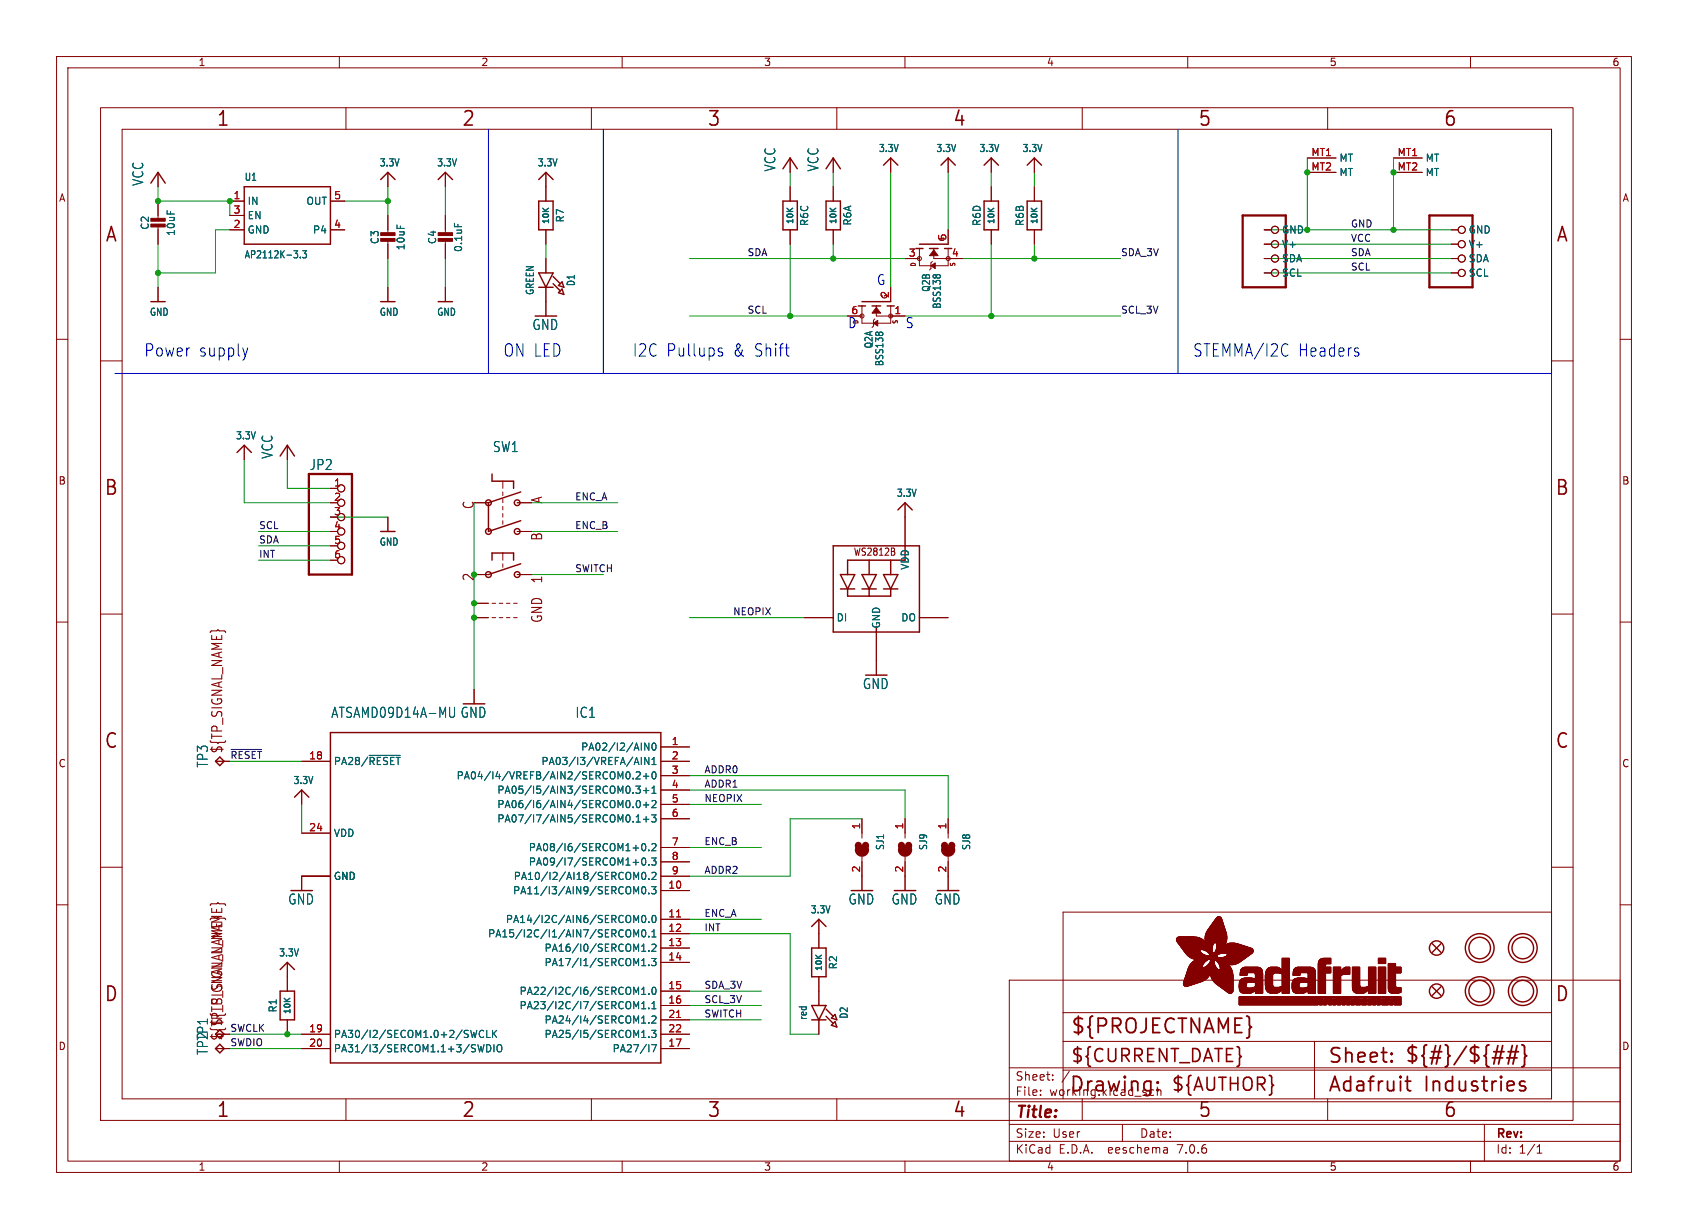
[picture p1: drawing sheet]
<svg xmlns="http://www.w3.org/2000/svg" width="298mm" height="217mm" viewBox="0 0 298 217" stroke-linecap="round" stroke-linejoin="round" font-family="sans-serif">
<defs><g id="words">
<g font-size="3.5" fill="#840000">
<text x="38.2" y="22.7">1</text>
<text x="81.6" y="22.7">2</text>
<text x="125" y="22.7">3</text>
<text x="168.4" y="22.7">4</text>
<text x="211.8" y="22.7">5</text>
<text x="255.1" y="22.7">6</text>
<text x="18.5" y="43.1">A</text>
<text x="275" y="43.1">A</text>
<text x="18.3" y="87.9">B</text>
<text x="274.9" y="87.9">B</text>
<text x="18.3" y="132.7">C</text>
<text x="274.9" y="132.7">C</text>
<text x="18.3" y="177.4">D</text>
<text x="274.9" y="177.4">D</text>
<text x="189.2" y="183.2">${PROJECTNAME}</text>
<text x="234.7" y="188.4">Sheet:</text>
<text x="248.3" y="188.3">${#}/${##}</text>
<text x="38.2" y="197.9">1</text>
<text x="81.6" y="197.9">2</text>
<text x="125" y="197.9">3</text>
<text x="168.4" y="197.9">4</text>
<text x="189" y="193.5">Drawing:</text>
<text x="211.8" y="197.9">5</text>
<text x="234.7" y="193.5">Adafruit</text>
<text x="251.8" y="193.5">Industries</text>
<text x="255.1" y="197.9">6</text>
</g>
<g font-size="3.2" fill="#840000">
<text x="189.2" y="188.2">${CURRENT_DATE}</text>
<text x="207" y="193.3">${AUTHOR}</text>
</g>
<g font-size="3" fill="#0000c2">
<text x="25.4" y="63.3">Power</text>
<text x="35.1" y="63.3">supply</text>
<text x="88.9" y="63.3">ON LED</text>
<text x="111.8" y="63.3">I2C Pullups</text>
<text x="129.6" y="63.3">&amp; Shift</text>
<text x="210.8" y="63.3">STEMMA/I2C</text>
<text x="229.5" y="63.3">Headers</text>
</g>
<text font-size="2.8" fill="#840000" x="179.4" y="198.2">Title:</text>
<g font-size="2.5" fill="#006464">
<text x="25.5" y="33" transform="rotate(-90 25.5 33)">VCC</text>
<text x="137.3" y="30.4" transform="rotate(-90 137.3 30.4)">VCC</text>
<text x="144.9" y="30.4" transform="rotate(-90 144.9 30.4)">VCC</text>
<text x="94" y="58.6">GND</text>
<text x="48.4" y="81.2" transform="rotate(-90 48.4 81.2)">VCC</text>
<text x="54.7" y="83.3">JP2</text>
<text x="87" y="80.2">SW1</text>
<text x="152.5" y="122.1">GND</text>
<text x="58.5" y="127.1">ATSAMD09D14A-MU</text>
<text x="81.3" y="127.1">GND</text>
<text x="101.7" y="127.1">IC1</text>
<text x="37" y="135.8" transform="rotate(-90 37 135.8)">TP3</text>
<text x="50.9" y="160.2">GND</text>
<text x="149.9" y="160.2">GND</text>
<text x="157.5" y="160.2">GND</text>
<text x="165.2" y="160.2">GND</text>
<text x="37" y="184.1" transform="rotate(-90 37 184.1)">TP1</text>
<text x="37" y="186.6" transform="rotate(-90 37 186.6)">TP2</text>
</g>
<g font-size="2.5" fill="#0000c2">
<text x="154.9" y="50.6">G</text>
<text x="149.9" y="58.2">D</text>
<text x="160" y="58.2">S</text>
</g>
<g font-size="2.5" fill="#840000">
<text x="96.1" y="89.2" transform="rotate(-90 96.1 89.2)">A</text>
<text x="84" y="90.2" transform="rotate(-90 84 90.2)">C</text>
<text x="96.1" y="95.8" transform="rotate(-90 96.1 95.8)">B</text>
<text x="96.1" y="103.3" transform="rotate(-90 96.1 103.3)">1</text>
<text x="96.1" y="110.3" transform="rotate(-90 96.1 110.3)">GND</text>
<text x="39.6" y="133.3" transform="rotate(-90 39.6 133.3)">${TP_SIGNAL_NAME}</text>
<text x="39.6" y="184.1" transform="rotate(-90 39.6 184.1)">${TP_SIGNAL_NAME}</text>
<text x="39.6" y="181.6" transform="rotate(-90 39.6 181.6)">${TP_SIGNAL_NAME}</text>
</g>
<text font-size="2.5" fill="#009600" x="84" y="102.9" transform="rotate(-90 84 102.9)">2</text>
<g font-size="2.1" fill="#840000">
<text x="179.4" y="191.3">Sheet:</text>
<text x="179.4" y="194">File:</text>
<text x="185.5" y="194">working.kicad_sch</text>
<text x="179.4" y="201.4">Size:</text>
<text x="186.1" y="201.4">User</text>
<text x="201.4" y="201.4">Date:</text>
<text x="264.4" y="201.6">Rev:</text>
<text x="179.4" y="204.2">KiCad</text>
<text x="187.2" y="204.2">E.D.A.</text>
<text x="196.1" y="204.2">eeschema</text>
<text x="208.4" y="204.2">7.0.6</text>
<text x="264.4" y="204.2">Id:</text>
<text x="268.5" y="204.2">1/1</text>
</g>
<g font-size="1.8" fill="#840000">
<text x="35" y="11.9">1</text>
<text x="85" y="11.9">2</text>
<text x="135" y="11.9">3</text>
<text x="185" y="11.9">4</text>
<text x="235" y="11.9">5</text>
<text x="285" y="11.9">6</text>
<text x="10.3" y="35.9">A</text>
<text x="286.8" y="35.9">A</text>
<text x="10.3" y="85.9">B</text>
<text x="286.7" y="85.9">B</text>
<text x="150.8" y="98.5">WS2812B</text>
<text x="10.3" y="135.9">C</text>
<text x="286.7" y="135.9">C</text>
<text x="10.3" y="185.9">D</text>
<text x="286.7" y="185.9">D</text>
<text x="35" y="207.2">1</text>
<text x="85" y="207.2">2</text>
<text x="135" y="207.2">3</text>
<text x="185" y="207.2">4</text>
<text x="235" y="207.2">5</text>
<text x="285" y="207.2">6</text>
</g>
<g font-size="1.8" fill="#006464">
<text x="67" y="29.6">3.3V</text>
<text x="77.2" y="29.6">3.3V</text>
<text x="95" y="29.6">3.3V</text>
<text x="155.3" y="27.1">3.3V</text>
<text x="165.5" y="27.1">3.3V</text>
<text x="173.1" y="27.1">3.3V</text>
<text x="180.7" y="27.1">3.3V</text>
<text x="236.7" y="28.8">MT</text>
<text x="252" y="28.8">MT</text>
<text x="43.2" y="32.2">U1</text>
<text x="236.7" y="31.3">MT</text>
<text x="252" y="31.3">MT</text>
<text x="26.5" y="40.7" transform="rotate(-90 26.5 40.7)">C2</text>
<text x="31.1" y="41.8" transform="rotate(-90 31.1 41.8)">10uF</text>
<text x="43.7" y="36.4">IN</text>
<text x="43.7" y="41.5">GND</text>
<text x="43.7" y="39">EN</text>
<text x="54.1" y="36.4">OUT</text>
<text x="55.2" y="41.5">P4</text>
<text x="99.9" y="39.4" transform="rotate(-90 99.9 39.4)">R7</text>
<text x="143.1" y="40.1" transform="rotate(-90 143.1 40.1)">R6C</text>
<text x="150.7" y="40" transform="rotate(-90 150.7 40)">R6A</text>
<text x="173.6" y="40.1" transform="rotate(-90 173.6 40.1)">R6D</text>
<text x="181.2" y="40.1" transform="rotate(-90 181.2 40.1)">R6B</text>
<text x="226.6" y="41.5">GND</text>
<text x="259.6" y="41.5">GND</text>
<text x="43.2" y="45.9">AP2112K-3.3</text>
<text x="67.2" y="43.3" transform="rotate(-90 67.2 43.3)">C3</text>
<text x="71.7" y="44.4" transform="rotate(-90 71.7 44.4)">10uF</text>
<text x="77.3" y="43.3" transform="rotate(-90 77.3 43.3)">C4</text>
<text x="81.9" y="44.7" transform="rotate(-90 81.9 44.7)">0.1uF</text>
<text x="226.6" y="44">V+</text>
<text x="226.6" y="46.6">SDA</text>
<text x="259.6" y="44">V+</text>
<text x="259.6" y="46.6">SDA</text>
<text x="94.6" y="52.3" transform="rotate(-90 94.6 52.3)">GREEN</text>
<text x="101.8" y="50.7" transform="rotate(-90 101.8 50.7)">D1</text>
<text x="164.6" y="51.7" transform="rotate(-90 164.6 51.7)">Q2B</text>
<text x="226.6" y="49.1">SCL</text>
<text x="259.6" y="49.1">SCL</text>
<text x="26.4" y="56">GND</text>
<text x="67" y="56">GND</text>
<text x="77.2" y="56">GND</text>
<text x="166.5" y="54.7" transform="rotate(-90 166.5 54.7)">BSS138</text>
<text x="154.5" y="61.7" transform="rotate(-90 154.5 61.7)">Q2A</text>
<text x="156.4" y="64.9" transform="rotate(-90 156.4 64.9)">BSS138</text>
<text x="41.6" y="77.9">3.3V</text>
<text x="158.5" y="88.1">3.3V</text>
<text x="67" y="96.7">GND</text>
<text x="160.9" y="100.9" transform="rotate(-90 160.9 100.9)">VDD</text>
<text x="147.8" y="110.1">DI</text>
<text x="155.8" y="111.3" transform="rotate(-90 155.8 111.3)">GND</text>
<text x="159.2" y="110.1">DO</text>
<text x="58.9" y="135.5">PA28/~{RESET}</text>
<text x="95.6" y="135.5">PA03/I3/VREFA/AIN1</text>
<text x="102.6" y="132.9">PA02/I2/AIN0</text>
<text x="51.8" y="138.9">3.3V</text>
<text x="80.6" y="138">PA04/I4/VREFB/AIN2/SERCOM0.2+0</text>
<text x="87.8" y="140.6">PA05/I5/AIN3/SERCOM0.3+1</text>
<text x="87.8" y="143.1">PA06/I6/AIN4/SERCOM0.0+2</text>
<text x="58.9" y="148.2">VDD</text>
<text x="87.8" y="145.6">PA07/I7/AIN5/SERCOM0.1+3</text>
<text x="58.9" y="155.8">GND</text>
<text x="90.7" y="155.8">PA10/I2/AI18/SERCOM0.2</text>
<text x="93.4" y="150.7">PA08/I6/SERCOM1+0.2</text>
<text x="93.4" y="153.3">PA09/I7/SERCOM1+0.3</text>
<text x="156.5" y="150.4" transform="rotate(-90 156.5 150.4)">SJ1</text>
<text x="164.1" y="150.4" transform="rotate(-90 164.1 150.4)">SJ9</text>
<text x="171.7" y="150.4" transform="rotate(-90 171.7 150.4)">SJ8</text>
<text x="90.6" y="158.3">PA11/I3/AIN9/SERCOM0.3</text>
<text x="143.2" y="161.7">3.3V</text>
<text x="86.2" y="166">PA15/I2C/I1/AIN7/SERCOM0.1</text>
<text x="89.3" y="163.4">PA14/I2C/AIN6/SERCOM0.0</text>
<text x="49.2" y="169.3">3.3V</text>
<text x="96.2" y="168.5">PA16/I0/SERCOM1.2</text>
<text x="96.2" y="171">PA17/I1/SERCOM1.3</text>
<text x="148.2" y="171.5" transform="rotate(-90 148.2 171.5)">R2</text>
<text x="49.1" y="179.1" transform="rotate(-90 49.1 179.1)">R1</text>
<text x="91.8" y="176.1">PA22/I2C/I6/SERCOM1.0</text>
<text x="91.8" y="178.7">PA23/I2C/I7/SERCOM1.1</text>
<text x="58.9" y="183.7">PA30/I2/SECOM1.0+2/SWCLK</text>
<text x="96.2" y="181.2">PA24/I4/SERCOM1.2</text>
<text x="96.2" y="183.7">PA25/I5/SERCOM1.3</text>
<text x="142.8" y="180.5" transform="rotate(-90 142.8 180.5)">red</text>
<text x="150.1" y="180.2" transform="rotate(-90 150.1 180.2)">D2</text>
<text x="58.9" y="186.3">PA31/I3/SERCOM1.1+3/SWDIO</text>
<text x="108.2" y="186.3">PA27/I7</text>
</g>
<g font-size="1.8" fill="#a90000">
<text x="231.8" y="27.7">MT1</text>
<text x="247" y="27.7">MT1</text>
<text x="41.2" y="35.3">1</text>
<text x="59" y="35.3">5</text>
<text x="231.8" y="30.2">MT2</text>
<text x="247" y="30.2">MT2</text>
<text x="41.2" y="40.4">2</text>
<text x="41.2" y="37.8">3</text>
<text x="59" y="40.4">4</text>
<text x="160.6" y="45.5">3</text>
<text x="167.4" y="42.6" transform="rotate(-90 167.4 42.6)">5</text>
<text x="168.2" y="45.5">4</text>
<text x="157.2" y="52.8" transform="rotate(-90 157.2 52.8)">2</text>
<text x="150.4" y="55.6">6</text>
<text x="158" y="55.6">1</text>
<text x="59" y="86.1">1</text>
<text x="59" y="88.6">2</text>
<text x="59" y="91.2">3</text>
<text x="59" y="93.7">4</text>
<text x="59" y="96.3">5</text>
<text x="59" y="98.8">6</text>
<text x="118.7" y="131.8">1</text>
<text x="54.6" y="134.4">18</text>
<text x="118.7" y="134.4">2</text>
<text x="118.7" y="136.9">3</text>
<text x="118.7" y="139.4">4</text>
<text x="118.7" y="142">5</text>
<text x="54.6" y="147.1">24</text>
<text x="118.7" y="144.5">6</text>
<text x="118.7" y="149.6">7</text>
<text x="152.1" y="146.8" transform="rotate(-90 152.1 146.8)">1</text>
<text x="159.8" y="146.8" transform="rotate(-90 159.8 146.8)">1</text>
<text x="167.4" y="146.8" transform="rotate(-90 167.4 146.8)">1</text>
<text x="118.7" y="152.1">8</text>
<text x="118.7" y="154.7">9</text>
<text x="152.1" y="154.4" transform="rotate(-90 152.1 154.4)">2</text>
<text x="159.8" y="154.4" transform="rotate(-90 159.8 154.4)">2</text>
<text x="167.4" y="154.4" transform="rotate(-90 167.4 154.4)">2</text>
<text x="118.1" y="157.2">10</text>
<text x="118.1" y="162.3">11</text>
<text x="118.1" y="164.8">12</text>
<text x="118.1" y="167.4">13</text>
<text x="118.1" y="169.9">14</text>
<text x="118.1" y="175">15</text>
<text x="118.1" y="177.5">16</text>
<text x="54.6" y="182.6">19</text>
<text x="54.6" y="185.2">20</text>
<text x="118.1" y="185.2">17</text>
<text x="118.1" y="180.1">21</text>
<text x="118.1" y="182.6">22</text>
</g>
<g font-size="1.7" fill="#0f0f0f">
<text x="238.8" y="40.3">GND</text>
<text x="132.1" y="45.4">SDA</text>
<text x="198.1" y="45.4">SDA_3V</text>
<text x="238.8" y="45.4">SDA</text>
<text x="238.8" y="47.9">SCL</text>
<text x="238.8" y="42.8">VCC</text>
<text x="132.1" y="55.5">SCL</text>
<text x="198.1" y="55.5">SCL_3V</text>
<text x="101.6" y="88.6">ENC_A</text>
<text x="45.7" y="93.6">SCL</text>
<text x="101.6" y="93.6">ENC_B</text>
<text x="45.7" y="98.7">INT</text>
<text x="45.7" y="96.2">SDA</text>
<text x="101.6" y="101.3">SWITCH</text>
<text x="129.5" y="108.9">NEOPIX</text>
<text x="40.6" y="134.3">~{RESET}</text>
<text x="124.5" y="136.8">ADDR0</text>
<text x="124.5" y="141.9">NEOPIX</text>
<text x="124.5" y="139.4">ADDR1</text>
<text x="124.5" y="149.5">ENC_B</text>
<text x="124.5" y="154.6">ADDR2</text>
<text x="124.5" y="162.2">ENC_A</text>
<text x="124.5" y="164.8">INT</text>
<text x="124.5" y="180">SWITCH</text>
<text x="124.5" y="174.9">SDA_3V</text>
<text x="124.5" y="177.5">SCL_3V</text>
<text x="40.6" y="182.5">SWCLK</text>
<text x="40.6" y="185.1">SWDIO</text>
</g>
<g font-size="1.4" fill="#006464">
<text x="97.3" y="39.8" transform="rotate(-90 97.3 39.8)">10K</text>
<text x="140.5" y="39.8" transform="rotate(-90 140.5 39.8)">10K</text>
<text x="148.1" y="39.8" transform="rotate(-90 148.1 39.8)">10K</text>
<text x="176.1" y="39.8" transform="rotate(-90 176.1 39.8)">10K</text>
<text x="183.7" y="39.8" transform="rotate(-90 183.7 39.8)">10K</text>
<text x="145.6" y="171.9" transform="rotate(-90 145.6 171.9)">10K</text>
<text x="51.6" y="179.5" transform="rotate(-90 51.6 179.5)">10K</text>
</g>
<g font-size="1.1" fill="#840000">
<text x="162.1" y="47.3" transform="rotate(-90 162.1 47.3)">D</text>
<text x="169.1" y="47.2" transform="rotate(-90 169.1 47.2)">S</text>
<text x="158.9" y="57.4" transform="rotate(-90 158.9 57.4)">S</text>
</g>
<g font-size="1.1" fill="#a90000">
<text x="167.2" y="42.8" transform="rotate(-90 167.2 42.8)">G</text>
<text x="157" y="53" transform="rotate(-90 157 53)">G</text>
</g>
<text font-size="1.1" fill="#0000c2" x="152" y="57.4" transform="rotate(-90 152 57.4)">D</text>
</g></defs>
<g fill="none" stroke="#840000" stroke-width=".18">
<path d="M10 10h278.5v197.3h-278.5zM12 12h274.5v193.3h-274.5zM17.8 19h260.3v179.1h-260.3zM60 10v2M61.2 19v3.9M104.6 19v3.9M110 10v2M148 19v3.9M160 10v2M191.3 19v3.9M210 10v2M234.7 19v3.9"/>
<path d="M260 10v2M21.6 22.9h252.7v171.4h-252.7zM27.9 30.5v2.5M27.9 35.6v3.3M27.9 39.9v3.3M40.6 35.6h2.6M40.6 38.1h2.6M58.4 35.6h2.6M68.6 30.5v2.5M68.6 38.1v3.3M78.7 30.5v2.5M78.7 38.1v3.3"/>
<path d="M96.5 30.5v5.1M139.7 27.9v2.6M139.7 33v2.6M147.3 27.9v2.6M147.3 33v2.6M157.5 27.9v2.6M167.6 27.9v2.6M175.3 27.9v2.6M175.3 33v2.6M182.9 27.9v2.6M182.9 33v2.6M231.1 30.5h5.1"/>
<path d="M231.1 27.9h5.1M246.4 30.5h5.1M246.4 27.9h5.1M10 60h2M27.9 50.8v2.5M40.6 40.6h2.6M58.4 40.6h2.6M68.6 42.4v3.3M68.6 50.8v2.5M78.7 42.4v3.3M78.7 50.8v2.5M96.5 40.6v2.6"/>
<path d="M96.5 45.7v2.6M96.5 50.8v5.1M139.7 40.6v2.6M147.3 40.6v2.6M149.9 55.9h2.5M152.4 54.1v3h5.1v-3M154.7 56.4l-.3 .2v1.1l-.2 .2M154.9 54.1v1.8h5.1M157.5 50.8v2.5M160 45.7h2.6M162.6 43.9v3.1h5v-1.3M164.8 46.2l-.2 .3v1l-.3 .3"/>
<path d="M165.1 43.9v1.8h5.1M167.6 40.6v2.6M175.3 40.6v2.6M182.9 40.6v2.6M223.5 40.6h1.3M223.5 43.2h1.3M223.5 45.7h1.3M223.5 48.3h1.3M256.5 40.6h1.3M256.5 43.2h1.3M256.5 45.7h1.3M256.5 48.3h1.3"/>
<path d="M286.5 60h2M17.8 63.8h3.8M43.2 78.7v2.6M50.8 78.7v2.6M274.3 63.8h3.8M58.4 86.4h1.3M58.4 91.4h1.3M58.4 96.5h1.3M58.4 99.1h1.3M68.6 91.4v2.6M83.8 88.9h2.6M88.9 85.1v1.3"/>
<path d="M88.9 87v.6M88.9 88.3v.6M88.9 89.5v.7M88.9 90.8v.6M88.9 92.1v.6M88.9 97.8v1.3M88.9 99.7v.6M91.4 88.9h2.6M91.4 94h2.6M158.2 97.6v.5M160 88.9v7.6M10 110h2"/>
<path d="M17.8 108.6h3.8M83.8 109.2h2.6M83.8 106.7h2.6M83.8 101.6h2.6M87 109.2h.6M87 106.7h.6M88.3 109.2h.6M88.3 106.7h.6M89.5 109.2h.7M89.5 106.7h.7M90.8 109.2h.6M90.8 106.7h.6"/>
<path d="M91.4 101.6h2.6M142.2 109.2h5.1M154.9 111.8v7.6M162.6 109.2h5M274.3 108.6h3.8M286.5 110h2M38.1 134.6h2.5M53.3 139.7v2.5M53.3 134.6h5.1M83.8 121.9v2.6M116.8 134.6h5.1M116.8 132.1h5.1"/>
<path d="M116.8 137.2h5.1M116.8 139.7h5.1M10 160h2M17.8 153.4h3.8M53.3 147.3h5.1M58.4 154.9h-5.1v2.6M116.8 157.5h5.1M116.8 154.9h5.1M116.8 142.2h5.1M116.8 144.8h5.1M116.8 149.9h5.1M116.8 152.4h5.1"/>
<path d="M152.4 144.8v3.4M152.4 151.5v6M160 144.8v3.4M160 151.5v6M167.6 144.8v3.4M167.6 151.5v6M274.3 153.4h3.8M286.5 160h2M50.8 170.2v5.1M116.8 162.6h5.1M116.8 165.1h5.1M116.8 167.6h5.1"/>
<path d="M116.8 170.2h5.1M116.8 175.3h5.1M116.8 177.8h5.1M144.8 162.6v5M144.8 172.7v5.1M178.4 173.3h108.1v32h-108.1zM188 179.1h86.3M274.3 161.3h-86.3v33M38.1 185.4h2.5M50.8 180.3v2.6M53.3 185.4h5.1M53.3 182.9h5.1"/>
<path d="M61.2 194.3v3.8M104.6 194.3v3.8M116.8 185.4h5.1M116.8 182.9h5.1M116.8 180.3h5.1M144.8 180.3v2.6M148 194.3v3.8M178.4 198.8h108.1M178.4 194.8h108.1M178.4 188.8h108.1M184 193.6v.1M184 192.8v.1"/>
<path d="M186.1 190.9v.1M186.1 190.1v.1M188 184.1h86.3M188 189.2h86.3M189.1 189.4l-1.3 2M191.3 194.3v3.8M198.4 198.8v3M203.8 192.7l.2 .1M204 193.6l-.2 .1M204.6 192.2v1.5M204.6 192.9l.2-.2 .4 .1 .1 .9M232.4 184.1v10.2"/>
<path d="M234.7 194.3v3.8M262.5 198.8v6.5M60 205.3v2M110 205.3v2M160 205.3v2M178.4 201.8h108.1M206.3 203l.1 .9M206.4 203.8l-.1 .1M206.4 203.3h-.1M210 205.3v2M260 205.3v2M271.8 203.9h.8"/>
<path d="M271.8 202.8l.4-.4v1.5"/>
<circle cx="152.4" cy="55.9" r=".36"/>
<circle cx="157.5" cy="55.9" r=".36"/>
<circle cx="162.6" cy="45.7" r=".36"/>
<circle cx="167.6" cy="45.7" r=".36"/>
<circle cx="225.4" cy="48.3" r=".63"/>
<circle cx="225.4" cy="43.2" r=".63"/>
<circle cx="225.4" cy="45.7" r=".63"/>
<circle cx="225.4" cy="40.6" r=".63"/>
<circle cx="258.4" cy="40.6" r=".63"/>
<circle cx="258.4" cy="45.7" r=".63"/>
<circle cx="258.4" cy="43.2" r=".63"/>
<circle cx="258.4" cy="48.3" r=".63"/>
<circle cx="60.3" cy="96.5" r=".63"/>
<circle cx="60.3" cy="86.4" r=".63"/>
<circle cx="60.3" cy="88.9" r=".63"/>
<circle cx="60.3" cy="91.4" r=".63"/>
<circle cx="60.3" cy="99.1" r=".63"/>
<circle cx="60.3" cy="94" r=".63"/>
</g>
<g fill="none" stroke="#840000" stroke-width=".25">
<path d="M26.7 32.4l1.2-1.9 1.3 1.9M43.2 33h15.2v10.2h-15.2zM67.3 31.7l1.3-1.2 1.2 1.2M77.5 31.7l1.2-1.2 1.3 1.2M95.2 31.7l1.3-1.2 1.3 1.2M95.2 35.6h2.6v5h-2.6zM138.4 35.6h2.6v5h-2.6zM138.4 29.8l1.3-1.9 1.3 1.9M146 35.6h2.6v5h-2.6zM146 29.8l1.3-1.9 1.3 1.9M156.2 29.2l1.3-1.3 1.2 1.3M166.4 29.2l1.2-1.3 1.3 1.3"/>
<path d="M174 29.2l1.3-1.3 1.2 1.3M174 35.6h2.5v5h-2.5zM181.6 35.6h2.5v5h-2.5zM181.6 29.2l1.3-1.3 1.2 1.3M26.7 53.3h2.5M67.3 53.3h2.5M77.5 53.3h2.5M95.2 48.3h2.6l-1.3 2.5zM95.2 50.8h2.6M97.8 48.9l1.3 1.3M97.8 50.2l1.3 1.2M98.7 50.5l.7-.7 .3 1z"/>
<path d="M98.7 51.8l.7-.7 .3 1zM151.8 54.1h1.2M152.4 53.3h5.1M154.2 54.1h1.5M156.8 54.1h1.3M161.9 43.9h1.3M162.6 43.2h5M164.3 43.9h1.6M167 43.9h.6M41.9 80l1.3-1.3 1.2 1.3M49.5 80.6l1.3-1.9 1.3 1.9M67.3 94h2.5"/>
<path d="M87 83.8v1.3h3.8v1.3M87 99.1v-1.3h3.8v1.3M92.1 99.7l-5.7 1.9M92.1 87l-5.7 1.9v5.1l5.7-1.9M147.3 96.5h15.3v15.3h-15.3zM153.7 99.1v2.5M157.5 99.1v2.5M158.7 90.2l1.3-1.3 1.3 1.3M160 96.5v2.6h-10.1v2.5M148.6 104.1h2.5M148.6 101.6h2.5l-1.2 2.5zM149.9 104.1v1.3h7.6v-1.3"/>
<path d="M152.4 104.1h2.5M152.4 101.6h2.5l-1.2 2.5zM153.7 104.1v1.3M156.2 104.1h2.5M156.2 101.6h2.5l-1.2 2.5zM38.1 134.6l.8-.7 .7 .7-.7 .8zM58.4 129.5h58.4v58.5h-58.4zM52.1 141l1.2-1.3 1.3 1.3M49.5 175.3h2.6v5h-2.6zM49.5 171.4l1.3-1.2 1.3 1.2M143.5 167.6h2.5v5.1h-2.5zM143.5 177.8h2.5l-1.2 2.5z"/>
<path d="M143.5 163.8l1.3-1.2 1.2 1.2M146 178.4l1.3 1.3M146 179.7l1.3 1.3M253.2 166.9l1.6 1.5M253.2 174.5l1.6 1.5M254.8 166.9l-1.6 1.5M254.8 174.5l-1.6 1.5M38.9 184.7l.7 .7-.7 .8-.8-.8zM143.5 180.3h2.5M147 180l.6-.6 .4 .9zM147 181.3l.6-.6 .4 .9z"/>
<circle cx="86.4" cy="94" r=".51"/>
<circle cx="86.4" cy="88.9" r=".51"/>
<circle cx="91.4" cy="88.9" r=".51"/>
<circle cx="91.4" cy="94" r=".51"/>
<circle cx="86.4" cy="101.6" r=".51"/>
<circle cx="91.4" cy="101.6" r=".51"/>
<circle cx="254" cy="167.6" r="1.27"/>
<circle cx="254" cy="175.3" r="1.27"/>
<circle cx="261.6" cy="175.3" r="2.54"/>
<circle cx="261.6" cy="167.6" r="2.54"/>
<circle cx="261.6" cy="175.3" r="1.9"/>
<circle cx="261.6" cy="167.6" r="1.9"/>
<circle cx="269.2" cy="175.3" r="2.54"/>
<circle cx="269.2" cy="167.6" r="2.54"/>
<circle cx="269.2" cy="175.3" r="1.9"/>
<circle cx="269.2" cy="167.6" r="1.9"/>
</g>
<g fill="#840000" stroke="#840000" stroke-width=".18">
<path d="M67.3 42.2h2.5v.5h-2.5z"/>
<path d="M67.3 41.1h2.5v.6h-2.5z"/>
<path d="M77.5 42.2h2.5v.5h-2.5z"/>
<path d="M77.5 41.1h2.5v.6h-2.5z"/>
<path d="M154.9 54.4l.8 1h-1.5z"/>
<path d="M154.4 57.1l.8-.5v1.1z"/>
<path d="M165.1 44.2l.8 1h-1.6z"/>
<path d="M164.6 47l.8-.5v1z"/>
<path d="M208 166.3h4.8z"/>
<path d="M208 166.2l4.8 .1z"/>
<path d="M208 166.2h4.8z"/>
<path d="M208 166.2h4.7z"/>
<path d="M208 166.1l4.7 .1z"/>
<path d="M208 166.1h4.6z"/>
<path d="M208 166l4.5 .1z"/>
<path d="M208 166h4.5z"/>
<path d="M208 166.4h4.9z"/>
<path d="M208 166.3l4.9 .1z"/>
<path d="M208 166h4.4z"/>
<path d="M208 165.9l4.4 .1z"/>
<path d="M208.1 166.4l4.9 .1z"/>
<path d="M208.1 165.9h4.2z"/>
<path d="M208.1 166.5h4.9z"/>
<path d="M208.1 165.9h4.1z"/>
<path d="M208.1 165.8l4 .1z"/>
<path d="M208.1 166.6h5z"/>
<path d="M208.1 166.5l4.9 .1z"/>
<path d="M208.1 165.8h3.9z"/>
<path d="M208.2 166.6h4.9z"/>
<path d="M208.2 165.8h3.6z"/>
<path d="M208.2 166.6l4.9 .1z"/>
<path d="M208.2 165.7l3.5 .1z"/>
<path d="M208.2 166.7h5z"/>
<path d="M208.2 166.7h4.9z"/>
<path d="M208.3 166.7l4.9 .1z"/>
<path d="M208.3 165.7h3.3z"/>
<path d="M208.3 166.8h6.3z"/>
<path d="M208.3 166.8h4.9z"/>
<path d="M208.3 166.8l6.3 .1z"/>
<path d="M208.4 166.9h6.2z"/>
<path d="M208.4 167h6.1z"/>
<path d="M208.4 166.9l6.1 .1z"/>
<path d="M208.4 165.7h2.8z"/>
<path d="M208.5 167h6z"/>
<path d="M208.5 167l6 .1z"/>
<path d="M208.6 167.1h5.9z"/>
<path d="M208.6 167.1l5.8 .1z"/>
<path d="M208.6 167.2h5.8z"/>
<path d="M208.7 167.2l5.7 .1z"/>
<path d="M208.7 167.3h5.7z"/>
<path d="M208.7 167.3l5.7 .1z"/>
<path d="M208.8 167.4h5.6z"/>
<path d="M208.8 167.5h5.5z"/>
<path d="M208.8 167.4l5.5 .1z"/>
<path d="M208.9 167.5l5.4 .1z"/>
<path d="M208.9 167.6h5.4z"/>
<path d="M208.9 167.6l5.4 .1z"/>
<path d="M209 167.7h5.3z"/>
<path d="M209 167.7l5.3 .1z"/>
<path d="M209 167.8h5.3z"/>
<path d="M209.1 167.8h5.2z"/>
<path d="M209.1 167.8l5.2 .1z"/>
<path d="M209.1 167.9h5.2z"/>
<path d="M209.2 167.9l3.1 .1z"/>
<path d="M209.2 168h3z"/>
<path d="M209.2 174.1h1.8z"/>
<path d="M209.2 174l1.8 .1z"/>
<path d="M209.2 174h2z"/>
<path d="M209.2 174h2.1z"/>
<path d="M209.2 173.9l2.1 .1z"/>
<path d="M209.2 173.9h2.3z"/>
<path d="M209.2 173.9h2.4z"/>
<path d="M209.2 173.8l2.4 .1z"/>
<path d="M209.2 173.8h2.6z"/>
<path d="M209.2 168l3 .1z"/>
<path d="M209.3 174.1l1.4 .1z"/>
<path d="M209.3 174.1h1.5z"/>
<path d="M209.3 173.8h2.6z"/>
<path d="M209.3 173.7l2.6 .1z"/>
<path d="M209.3 173.7h2.8z"/>
<path d="M209.3 168.1h2.9z"/>
<path d="M209.3 174.2h1.2z"/>
<path d="M209.3 174.2h1.3z"/>
<path d="M209.3 173.7h2.9z"/>
<path d="M209.3 173.6l3 .1z"/>
<path d="M209.3 173.6h3.1z"/>
<path d="M209.3 173.6h3.2z"/>
<path d="M209.3 168.1l2.9 .1z"/>
<path d="M209.3 174.2l1.1 .1z"/>
<path d="M209.3 173.5l3.3 .1z"/>
<path d="M209.3 173.5h3.3z"/>
<path d="M209.3 173.4l3.4 .1z"/>
<path d="M209.3 173.4h3.5z"/>
<path d="M209.3 168.2h2.9z"/>
<path d="M209.4 174.3h.9z"/>
<path d="M209.4 173.4h3.4z"/>
<path d="M209.4 174.3h.8z"/>
<path d="M209.4 173.3l3.5 .1z"/>
<path d="M209.4 173.3h3.5z"/>
<path d="M209.4 173.3h3.6z"/>
<path d="M209.4 173.2l3.7 .1z"/>
<path d="M209.4 168.3h2.8z"/>
<path d="M209.4 168.2l2.8 .1z"/>
<path d="M209.4 174.3l.7 .1z"/>
<path d="M209.4 173.2h3.7z"/>
<path d="M209.4 173.2h3.8z"/>
<path d="M209.4 173.1l3.8 .1z"/>
<path d="M209.4 173.1h3.9z"/>
<path d="M209.5 173.1h3.8z"/>
<path d="M209.5 173l3.8 .1z"/>
<path d="M209.5 168.3l2.8 .1z"/>
<path d="M209.5 174.4h.5z"/>
<path d="M209.5 173h3.9z"/>
<path d="M209.5 172.9l4 .1z"/>
<path d="M209.5 168.4h2.8z"/>
<path d="M209.5 172.9h4z"/>
<path d="M209.5 172.8l4.1 .1z"/>
<path d="M209.5 172.8h4.1z"/>
<path d="M209.5 168.4l2.9 .1z"/>
<path d="M209.6 172.8h4z"/>
<path d="M209.6 172.7l4 .1z"/>
<path d="M209.6 168.5h2.8z"/>
<path d="M209.6 174.4h.3z"/>
<path d="M209.6 172.7h4.1z"/>
<path d="M209.6 172.6l4.1 .1z"/>
<path d="M209.6 168.5l2.9 .1z"/>
<path d="M209.6 172.6h4.1z"/>
<path d="M209.6 172.6h4.2z"/>
<path d="M209.6 172.5l4.2 .1z"/>
<path d="M209.6 172.5h4.2z"/>
<path d="M209.6 168.6h3z"/>
<path d="M209.6 168.6h2.9z"/>
<path d="M209.7 172.5h4.1z"/>
<path d="M209.7 172.4l4.1 .1z"/>
<path d="M209.7 172.4h4.2z"/>
<path d="M209.7 172.3l4.2 .1z"/>
<path d="M209.7 168.6l2.9 .1z"/>
<path d="M209.8 172.3h4.1z"/>
<path d="M209.8 172.2l4.1 .1z"/>
<path d="M209.8 172.2h4.1z"/>
<path d="M209.8 168.7l2.9 .1z"/>
<path d="M209.8 168.7h2.9z"/>
<path d="M209.8 172.1l4.2 .1z"/>
<path d="M209.8 172.1h4.2z"/>
<path d="M209.8 168.8h3z"/>
<path d="M209.8 172l4.2 .1z"/>
<path d="M209.8 172h4.2z"/>
<path d="M209.8 168.8h3.1z"/>
<path d="M209.9 171.9l4.1 .1z"/>
<path d="M209.9 171.9h4.1z"/>
<path d="M209.9 168.8l3 .1z"/>
<path d="M209.9 171.8l4.1 .1z"/>
<path d="M209.9 171.8h4.1z"/>
<path d="M209.9 168.9h3.1z"/>
<path d="M209.9 171.8h8z"/>
<path d="M209.9 171.7l8 .1z"/>
<path d="M209.9 171.7h7.9z"/>
<path d="M209.9 168.9h3.2z"/>
<path d="M210 171.6l7.8 .1z"/>
<path d="M210 171.6h7.8z"/>
<path d="M210 168.9l3.2 .1z"/>
<path d="M210 171.5l7.8 .1z"/>
<path d="M210 171.5h5.5z"/>
<path d="M210 169h3.3z"/>
<path d="M210 171.5h5.4z"/>
<path d="M210 171.4l5.4 .1z"/>
<path d="M210 171.4h5.3z"/>
<path d="M210 169h5.2z"/>
<path d="M210.1 171.3l5.1 .1z"/>
<path d="M210.1 171.3h5.1z"/>
<path d="M210.1 169l5.1 .1z"/>
<path d="M210.1 171.2l5 .1z"/>
<path d="M210.1 171.2h5z"/>
<path d="M210.1 171.1l5 .1z"/>
<path d="M210.1 171.1h4.9z"/>
<path d="M210.1 169.1h5z"/>
<path d="M210.2 171l2.5 .1z"/>
<path d="M210.2 171h2.5z"/>
<path d="M210.2 169.1h5z"/>
<path d="M210.2 171h2.4z"/>
<path d="M210.2 169.1l5 .1z"/>
<path d="M210.2 170.9l2.4 .1z"/>
<path d="M210.2 170.9h2.4z"/>
<path d="M210.2 169.2h5z"/>
<path d="M210.3 170.8l2.3 .1z"/>
<path d="M210.3 170.8h2.3z"/>
<path d="M210.3 169.2h4.9z"/>
<path d="M210.3 170.7l2.3 .1z"/>
<path d="M210.3 170.7h2.3z"/>
<path d="M210.3 169.2l5 .1z"/>
<path d="M210.4 170.7h2.2z"/>
<path d="M210.4 170.6l2.3 .1z"/>
<path d="M210.4 170.6h2.3z"/>
<path d="M210.4 169.3h5z"/>
<path d="M210.4 170.5l2.3 .1z"/>
<path d="M210.5 170.5h2.2z"/>
<path d="M210.5 169.3l5.2 .1z"/>
<path d="M210.5 170.4l2.3 .1z"/>
<path d="M210.5 170.4h2.3z"/>
<path d="M210.6 170.4h2.2z"/>
<path d="M210.6 169.4h9.6z"/>
<path d="M210.6 170.3l2.2 .1z"/>
<path d="M210.6 170.3h2.2z"/>
<path d="M210.7 170.3h2.2z"/>
<path d="M210.7 169.4l9.4 .1z"/>
<path d="M210.7 170.2l2.2 .1z"/>
<path d="M210.7 170.2h2.2z"/>
<path d="M210.8 170.2h2.2z"/>
<path d="M210.8 170.1l2.2 .1z"/>
<path d="M210.8 169.5h9.3z"/>
<path d="M210.8 170.1h2.2z"/>
<path d="M210.9 170.1h2.2z"/>
<path d="M211 170l2.1 .1z"/>
<path d="M211 170h2.1z"/>
<path d="M211 169.5l9 .1z"/>
<path d="M211 170h2.2z"/>
<path d="M211.1 169.9l2.2 .1z"/>
<path d="M211.1 169.9h2.2z"/>
<path d="M211.2 169.6h8.7z"/>
<path d="M211.2 169.8l2.1 .1z"/>
<path d="M211.3 169.8h2.1z"/>
<path d="M211.3 169.6h8.6z"/>
<path d="M211.4 169.7l2.1 .1z"/>
<path d="M211.5 169.7h2.1z"/>
<path d="M211.6 169.7h2z"/>
<path d="M211.7 169.6l2 .1z"/>
<path d="M212.7 167.9l1.6 .1z"/>
<path d="M212.8 168h1.5z"/>
<path d="M212.9 168h1.4z"/>
<path d="M212.9 171l2.1 .1z"/>
<path d="M213 171h2z"/>
<path d="M213 168l1.3 .1z"/>
<path d="M213 166h3.9z"/>
<path d="M213 165.9l3.9 .1z"/>
<path d="M213 165.9h3.9z"/>
<path d="M213 165.8l3.9 .1z"/>
<path d="M213.1 171h1.9z"/>
<path d="M213.1 168.1h1.2z"/>
<path d="M213.1 166.3l3.8 .1z"/>
<path d="M213.1 166.3h3.8z"/>
<path d="M213.1 166.2l3.8 .1z"/>
<path d="M213.1 166.2h3.8z"/>
<path d="M213.1 166.1l3.8 .1z"/>
<path d="M213.1 166.1h3.8z"/>
<path d="M213.1 166l3.8 .1z"/>
<path d="M213.1 165.8h3.8z"/>
<path d="M213.1 165.7l3.8 .1z"/>
<path d="M213.1 165.7h3.8z"/>
<path d="M213.1 165.6l3.8 .1z"/>
<path d="M213.1 165.6h3.8z"/>
<path d="M213.1 165.5l3.8 .1z"/>
<path d="M213.1 165.5h3.8z"/>
<path d="M213.1 166.4l3.7 .1z"/>
<path d="M213.1 166.4h3.8z"/>
<path d="M213.1 165.4l3.8 .1z"/>
<path d="M213.1 165.4h3.8z"/>
<path d="M213.1 170.9l1.9 .1z"/>
<path d="M213.1 166.5l3.7 .1z"/>
<path d="M213.1 166.5h3.7z"/>
<path d="M213.1 165.3l3.8 .1z"/>
<path d="M213.1 165.3h3.8z"/>
<path d="M213.2 170.9h1.7z"/>
<path d="M213.2 166.7h1.6z"/>
<path d="M213.2 166.6l3.6 .1z"/>
<path d="M213.2 166.6h3.6z"/>
<path d="M213.2 165.2l3.7 .1z"/>
<path d="M213.2 165.2h3.7z"/>
<path d="M213.2 165.1l3.7 .1z"/>
<path d="M213.2 168.1l1.1 .1z"/>
<path d="M213.2 166.7l1.5 .1z"/>
<path d="M213.2 166.7h1.5z"/>
<path d="M213.2 165.1h3.6z"/>
<path d="M213.2 165l3.6 .1z"/>
<path d="M213.3 170.9h1.6z"/>
<path d="M213.3 166.8h1.3z"/>
<path d="M213.3 165h3.5z"/>
<path d="M213.3 164.9l3.5 .1z"/>
<path d="M213.3 170.8l1.6 .1z"/>
<path d="M213.3 168.2h1z"/>
<path d="M213.3 164.9h3.5z"/>
<path d="M213.3 164.8l3.5 .1z"/>
<path d="M213.4 170.8h1.5z"/>
<path d="M213.4 164.8h3.4z"/>
<path d="M213.4 164.8h3.3z"/>
<path d="M213.4 164.7l3.3 .1z"/>
<path d="M213.4 168.2l1 .1z"/>
<path d="M213.4 164.7h3.3z"/>
<path d="M213.4 164.6l3.3 .1z"/>
<path d="M213.5 170.7l1.4 .1z"/>
<path d="M213.5 170.7h1.3z"/>
<path d="M213.5 168.3h.9z"/>
<path d="M213.5 164.6h3.2z"/>
<path d="M213.5 164.5l3.2 .1z"/>
<path d="M213.5 164.5h3.2z"/>
<path d="M213.5 164.5h3.1z"/>
<path d="M213.6 170.6l1.2 .1z"/>
<path d="M213.6 170.6h1.2z"/>
<path d="M213.6 168.3l.8 .1z"/>
<path d="M213.6 164.4l3 .1z"/>
<path d="M213.6 164.4h3z"/>
<path d="M213.6 168.4h.8z"/>
<path d="M213.6 164.3l3 .1z"/>
<path d="M213.7 170.5l1.1 .1z"/>
<path d="M213.7 170.5h1.1z"/>
<path d="M213.7 168.4l.8 .1z"/>
<path d="M213.7 164.3h2.9z"/>
<path d="M213.7 170.5h1z"/>
<path d="M213.7 168.5h.9z"/>
<path d="M213.7 168.5h.8z"/>
<path d="M213.7 164.2l2.9 .1z"/>
<path d="M213.7 164.2h2.8z"/>
<path d="M213.7 170.4l1 .1z"/>
<path d="M213.8 170.4h.9z"/>
<path d="M213.8 169h1.4z"/>
<path d="M213.8 168.6h2.1z"/>
<path d="M213.8 168.5l2.3 .1z"/>
<path d="M213.8 164.2h2.7z"/>
<path d="M213.8 164.1l2.7 .1z"/>
<path d="M213.8 170.3l.9 .1z"/>
<path d="M213.8 168.9l1.4 .1z"/>
<path d="M213.8 168.6l1.9 .1z"/>
<path d="M213.8 168.6h2z"/>
<path d="M213.8 164.1h2.7z"/>
<path d="M213.8 170.3h.9z"/>
<path d="M213.8 168.9h1.4z"/>
<path d="M213.8 168.7h1.7z"/>
<path d="M213.8 164l2.7 .1z"/>
<path d="M213.9 170.3h.8z"/>
<path d="M213.9 170.2l.8 .1z"/>
<path d="M213.9 168.9h1.4z"/>
<path d="M213.9 168.8l1.4 .1z"/>
<path d="M213.9 168.8h1.4z"/>
<path d="M213.9 168.8h1.5z"/>
<path d="M213.9 168.7l1.6 .1z"/>
<path d="M213.9 164h2.6z"/>
<path d="M213.9 170.2h.8z"/>
<path d="M213.9 169.6l6 .1z"/>
<path d="M213.9 163.9l2.6 .1z"/>
<path d="M213.9 170.1l.8 .1z"/>
<path d="M213.9 163.9h2.5z"/>
<path d="M214 170.1h.7z"/>
<path d="M214 170l.7 .1z"/>
<path d="M214 169.7h5.8z"/>
<path d="M214 163.8l2.4 .1z"/>
<path d="M214 163.8h2.4z"/>
<path d="M214 170h.7z"/>
<path d="M214 169.9l.7 .1z"/>
<path d="M214 169.9h.7z"/>
<path d="M214 169.8l.7 .1z"/>
<path d="M214 169.8h.8z"/>
<path d="M214 169.7l5.7 .1z"/>
<path d="M214 172.2l4 .1z"/>
<path d="M214 172.2h4z"/>
<path d="M214 172.2h3.9z"/>
<path d="M214 172.1l3.9 .1z"/>
<path d="M214 172.1h3.9z"/>
<path d="M214 172l3.9 .1z"/>
<path d="M214 172h3.9z"/>
<path d="M214 171.9l3.9 .1z"/>
<path d="M214 163.7l2.4 .1z"/>
<path d="M214.1 172.6h3.9z"/>
<path d="M214.1 172.5l3.9 .1z"/>
<path d="M214.1 172.5h3.9z"/>
<path d="M214.1 172.4l3.9 .1z"/>
<path d="M214.1 172.4h3.9z"/>
<path d="M214.1 172.3l3.9 .1z"/>
<path d="M214.1 172.3h3.9z"/>
<path d="M214.1 171.9h3.8z"/>
<path d="M214.1 171.8l3.8 .1z"/>
<path d="M214.1 171.8h3.8z"/>
<path d="M214.1 163.7h2.3z"/>
<path d="M214.1 172.7h3.9z"/>
<path d="M214.1 172.6l3.9 .1z"/>
<path d="M214.1 163.6l2.3 .1z"/>
<path d="M214.1 163.6h2.3z"/>
<path d="M214.1 172.8h3.9z"/>
<path d="M214.1 172.7l3.9 .1z"/>
<path d="M214.2 172.9h3.8z"/>
<path d="M214.2 172.8l3.8 .1z"/>
<path d="M214.2 172.8h3.8z"/>
<path d="M214.2 163.6h2.1z"/>
<path d="M214.2 163.5l2.1 .1z"/>
<path d="M214.2 173h3.8z"/>
<path d="M214.2 172.9l3.8 .1z"/>
<path d="M214.2 163.5h2.1z"/>
<path d="M214.2 163.4l2.1 .1z"/>
<path d="M214.3 173.1h3.7z"/>
<path d="M214.3 173l3.7 .1z"/>
<path d="M214.3 163.4h2z"/>
<path d="M214.3 173.2h3.7z"/>
<path d="M214.3 173.1l3.7 .1z"/>
<path d="M214.3 163.3l2 .1z"/>
<path d="M214.3 163.3h2z"/>
<path d="M214.4 173.2l3.6 .1z"/>
<path d="M214.4 173.2h3.6z"/>
<path d="M214.4 163.3h1.9z"/>
<path d="M214.4 163.2l1.8 .1z"/>
<path d="M214.4 173.3h3.6z"/>
<path d="M214.4 163.2h1.8z"/>
<path d="M214.5 173.3l3.5 .1z"/>
<path d="M214.5 163.2h1.7z"/>
<path d="M214.5 173.4h3.5z"/>
<path d="M214.5 163.1l1.7 .1z"/>
<path d="M214.5 163.1h1.7z"/>
<path d="M214.5 173.4l3.5 .1z"/>
<path d="M214.5 163l1.7 .1z"/>
<path d="M214.6 173.5h3.4z"/>
<path d="M214.6 173.6h3.4z"/>
<path d="M214.6 173.5l3.4 .1z"/>
<path d="M214.6 163h1.6z"/>
<path d="M214.6 168.5h6.8z"/>
<path d="M214.6 162.9l1.6 .1z"/>
<path d="M214.6 162.9h1.5z"/>
<path d="M214.7 173.7h3.3z"/>
<path d="M214.7 173.6l3.3 .1z"/>
<path d="M214.7 168.5h6.7z"/>
<path d="M214.7 162.9h1.4z"/>
<path d="M214.7 162.8l1.4 .1z"/>
<path d="M214.7 162.8h1.4z"/>
<path d="M214.8 173.7l3.2 .1z"/>
<path d="M214.8 168.4l6.7 .1z"/>
<path d="M214.8 162.7l1.3 .1z"/>
<path d="M214.8 162.7h1.3z"/>
<path d="M214.8 173.8h3.2z"/>
<path d="M214.8 168.4h6.7z"/>
<path d="M214.8 168.3l6.7 .1z"/>
<path d="M214.8 162.6l1.3 .1z"/>
<path d="M214.9 168.3h6.6z"/>
<path d="M214.9 162.6h1.2z"/>
<path d="M214.9 162.6h1.1z"/>
<path d="M214.9 173.9h3.1z"/>
<path d="M214.9 173.8l3.1 .1z"/>
<path d="M214.9 169.8h4.8z"/>
<path d="M214.9 168.2l6.7 .1z"/>
<path d="M214.9 168.2h6.7z"/>
<path d="M214.9 162.5l1.1 .1z"/>
<path d="M214.9 162.5h1.1z"/>
<path d="M214.9 166.7h1.8z"/>
<path d="M215 173.9h3z"/>
<path d="M215 169.8h4.6z"/>
<path d="M215 168.1l6.6 .1z"/>
<path d="M215 168.1h6.6z"/>
<path d="M215 168.1h6.5z"/>
<path d="M215 166.7h1.7z"/>
<path d="M215 162.5h1z"/>
<path d="M215 162.4l1 .1z"/>
<path d="M215 174h3z"/>
<path d="M215 173.9l3 .1z"/>
<path d="M215 168l6.5 .1z"/>
<path d="M215 168h6.5z"/>
<path d="M215 166.8h1.7z"/>
<path d="M215 166.7l1.7 .1z"/>
<path d="M215 162.4h1z"/>
<path d="M215 169.8l4.6 .1z"/>
<path d="M215 167.9l6.5 .1z"/>
<path d="M215 167.9h6.5z"/>
<path d="M215.1 174h2.9z"/>
<path d="M215.1 167.8l6.4 .1z"/>
<path d="M215.1 167.8h6.3z"/>
<path d="M215.1 167.7l6.2 .1z"/>
<path d="M215.1 167.7h6.2z"/>
<path d="M215.1 166.9l1.5 .1z"/>
<path d="M215.1 166.9h1.5z"/>
<path d="M215.1 166.8l1.6 .1z"/>
<path d="M215.1 162.3l.8 .1z"/>
<path d="M215.1 162.3h.8z"/>
<path d="M215.1 174l2.9 .1z"/>
<path d="M215.1 169.9l4.4 .1z"/>
<path d="M215.1 169.9h4.4z"/>
<path d="M215.1 167.7h6.1z"/>
<path d="M215.1 167.6l6 .1z"/>
<path d="M215.1 167.6h5.9z"/>
<path d="M215.1 167.6h5.8z"/>
<path d="M215.1 167.5l5.7 .1z"/>
<path d="M215.1 167.5h5.6z"/>
<path d="M215.1 167.4l5.5 .1z"/>
<path d="M215.1 167.4h5.4z"/>
<path d="M215.1 167.4h5.2z"/>
<path d="M215.1 167.3l5.2 .1z"/>
<path d="M215.1 167.3h5.1z"/>
<path d="M215.1 167.3h1.2z"/>
<path d="M215.1 167.2l4.9 .1z"/>
<path d="M215.1 167.2h1.3z"/>
<path d="M215.1 167.1l1.4 .1z"/>
<path d="M215.1 167.1h1.4z"/>
<path d="M215.1 167l1.4 .1z"/>
<path d="M215.1 167h1.5z"/>
<path d="M215.1 162.2l.8 .1z"/>
<path d="M215.2 174.1h2.8z"/>
<path d="M215.2 170h4.2z"/>
<path d="M215.2 162.2h.7z"/>
<path d="M215.2 170l4.2 .1z"/>
<path d="M215.2 162.2h.6z"/>
<path d="M215.3 174.1l2.7 .1z"/>
<path d="M215.3 170.1h4z"/>
<path d="M215.3 162.1l.4 .1z"/>
<path d="M215.3 174.2h2.7z"/>
<path d="M215.3 170.1l3.9 .1z"/>
<path d="M215.3 170.1h3.9z"/>
<path d="M215.3 162.1h.4z"/>
<path d="M215.3 170.2h3.8z"/>
<path d="M215.4 170.2l3.6 .1z"/>
<path d="M215.4 170.2h3.6z"/>
<path d="M215.4 174.3h2.6z"/>
<path d="M215.4 174.2l2.6 .1z"/>
<path d="M215.4 170.3h3.5z"/>
<path d="M215.5 174.3h2.5z"/>
<path d="M215.5 170.4h3.2z"/>
<path d="M215.5 170.3l3.3 .1z"/>
<path d="M215.5 170.4l1.4 .1z"/>
<path d="M215.5 170.4h1.4z"/>
<path d="M215.5 174.3l2.5 .1z"/>
<path d="M215.5 170.5h1.5z"/>
<path d="M215.6 174.4h2.4z"/>
<path d="M215.6 171.5h2.2z"/>
<path d="M215.6 170.6h1.5z"/>
<path d="M215.6 170.5l1.4 .1z"/>
<path d="M215.6 170.5h1.4z"/>
<path d="M215.6 170.7h1.6z"/>
<path d="M215.6 170.6l1.6 .1z"/>
<path d="M215.6 170.6h1.6z"/>
<path d="M215.7 170.7l1.6 .1z"/>
<path d="M215.7 170.7h1.6z"/>
<path d="M215.7 174.4l2.3 .1z"/>
<path d="M215.7 171.5h2.1z"/>
<path d="M215.7 171.4l2 .1z"/>
<path d="M215.7 170.9h1.7z"/>
<path d="M215.7 170.8l1.7 .1z"/>
<path d="M215.7 170.8h1.7z"/>
<path d="M215.7 170.8h1.6z"/>
<path d="M215.7 174.5h2.3z"/>
<path d="M215.7 171.4h2z"/>
<path d="M215.7 171.3l2 .1z"/>
<path d="M215.7 171l1.8 .1z"/>
<path d="M215.7 171h1.8z"/>
<path d="M215.7 170.9l1.8 .1z"/>
<path d="M215.7 170.9h1.8z"/>
<path d="M215.8 171.3h1.9z"/>
<path d="M215.8 171.2l1.8 .1z"/>
<path d="M215.8 171.2h1.8z"/>
<path d="M215.8 171.1l1.8 .1z"/>
<path d="M215.8 171.1h1.8z"/>
<path d="M215.8 174.5h2.2z"/>
<path d="M215.8 174.5l2.2 .1z"/>
<path d="M215.8 169.3l4.5 .1z"/>
<path d="M215.9 174.6h2.1z"/>
<path d="M216 174.6l2 .1z"/>
<path d="M216 174.7h2z"/>
<path d="M216.1 174.7l1.9 .1z"/>
<path d="M216.1 174.8h1.9z"/>
<path d="M216.2 174.8l1.8 .1z"/>
<path d="M216.2 169.3h4.1z"/>
<path d="M216.2 174.9h1.8z"/>
<path d="M216.3 174.9h1.7z"/>
<path d="M216.3 169.3h4.1z"/>
<path d="M216.3 174.9l1.7 .1z"/>
<path d="M216.4 167.3h3.7z"/>
<path d="M216.4 175h1.6z"/>
<path d="M216.4 169.2l4.1 .1z"/>
<path d="M216.5 175l1.5 .1z"/>
<path d="M216.5 167.2h3.3z"/>
<path d="M216.5 175.1h1.5z"/>
<path d="M216.5 169.2h4z"/>
<path d="M216.5 167.1l3.2 .1z"/>
<path d="M216.6 175.1l1.4 .1z"/>
<path d="M216.6 169.2h3.9z"/>
<path d="M216.6 168.5l4.8 .1z"/>
<path d="M216.6 167.1h2.9z"/>
<path d="M216.6 175.2h1.4z"/>
<path d="M216.7 175.2h1.3z"/>
<path d="M216.7 169.1l3.9 .1z"/>
<path d="M216.7 167l2.6 .1z"/>
<path d="M216.7 169.1h3.9z"/>
<path d="M216.8 175.3h1.2z"/>
<path d="M216.8 175.2l1.2 .1z"/>
<path d="M216.8 168.6h4.5z"/>
<path d="M216.8 167h2.4z"/>
<path d="M216.8 169.1h3.9z"/>
<path d="M216.8 167h2.3z"/>
<path d="M216.9 175.3h1.1z"/>
<path d="M216.9 175.3l1.1 .1z"/>
<path d="M216.9 170.4h1.7z"/>
<path d="M216.9 169l3.8 .1z"/>
<path d="M216.9 169h3.9z"/>
<path d="M216.9 166.9l2.1 .1z"/>
<path d="M216.9 175.4h1z"/>
<path d="M216.9 170.4l1.7 .1z"/>
<path d="M216.9 168.6l4.3 .1z"/>
<path d="M217 168.7h4.2z"/>
<path d="M217 175.4h.9z"/>
<path d="M217 168.9l3.9 .1z"/>
<path d="M217 168.9h3.9z"/>
<path d="M217 168.9h4z"/>
<path d="M217 168.8h4.1z"/>
<path d="M217 168.7l4.1 .1z"/>
<path d="M217 166.9h1.9z"/>
<path d="M217 175.4l.9 .1z"/>
<path d="M217 168.8l4 .1z"/>
<path d="M217 168.8h4z"/>
<path d="M217 166.9h1.8z"/>
<path d="M217.1 170.5h1.4z"/>
<path d="M217.1 175.5h.8z"/>
<path d="M217.1 175.5h.7z"/>
<path d="M217.1 166.8l1.6 .1z"/>
<path d="M217.2 175.5l.6 .1z"/>
<path d="M217.2 170.5h1.1z"/>
<path d="M217.2 175.6h.6z"/>
<path d="M217.2 170.5l1.1 .1z"/>
<path d="M217.3 175.6h.4z"/>
<path d="M217.3 166.8h1.2z"/>
<path d="M217.4 166.8h1z"/>
<path d="M217.4 175.6l.1 .1z"/>
<path d="M217.4 170.6h.6z"/>
<path d="M219.1 177.7h14z"/>
<path d="M219.1 177.6l14 .1z"/>
<path d="M219.1 177.6h14z"/>
<path d="M219.1 177.5l14 .1z"/>
<path d="M219.1 177.5h14z"/>
<path d="M219.1 177.4l14 .1z"/>
<path d="M219.1 177.4h14z"/>
<path d="M219.1 177.3l14 .1z"/>
<path d="M219.1 177.3h14z"/>
<path d="M219.1 177.2l14 .1z"/>
<path d="M219.1 177.2h14z"/>
<path d="M219.1 177.1l14 .1z"/>
<path d="M219.1 177.1h14z"/>
<path d="M219.1 177l14 .1z"/>
<path d="M219.1 177h14z"/>
<path d="M219.1 176.9l14 .1z"/>
<path d="M219.1 176.9h14z"/>
<path d="M219.1 176.8l14 .1z"/>
<path d="M219.1 176.8h14z"/>
<path d="M219.1 176.7l14 .1z"/>
<path d="M219.1 176.7h14z"/>
<path d="M219.1 176.6l14 .1z"/>
<path d="M219.1 176.6h14z"/>
<path d="M219.1 176.5l14 .1z"/>
<path d="M219.1 176.5h14z"/>
<path d="M219.1 176.4l28.6 .1z"/>
<path d="M219.1 176.4h28.6z"/>
<path d="M219.1 176.3l28.6 .1z"/>
<path d="M219.1 176.3h28.6z"/>
<path d="M219.1 174.6h1.3z"/>
<path d="M219.1 174.5l1.3 .1z"/>
<path d="M219.1 174.5h1.2z"/>
<path d="M219.1 174.4l1.2 .1z"/>
<path d="M219.1 174.4h1.2z"/>
<path d="M219.1 174.3l1.2 .1z"/>
<path d="M219.1 174.3h1.2z"/>
<path d="M219.1 174.2l1.2 .1z"/>
<path d="M219.1 174.2h1.2z"/>
<path d="M219.1 174.1l1.2 .1z"/>
<path d="M219.1 174.1h1.2z"/>
<path d="M219.1 174.9l4.2 .1z"/>
<path d="M219.1 174.9h4.2z"/>
<path d="M219.1 174.8l4.2 .1z"/>
<path d="M219.1 174.8h4.2z"/>
<path d="M219.1 174.7l4.2 .1z"/>
<path d="M219.1 174.7h1.5z"/>
<path d="M219.1 174.6l1.4 .1z"/>
<path d="M219.1 174l1.2 .1z"/>
<path d="M219.1 174h1.2z"/>
<path d="M219.1 173.9l1.2 .1z"/>
<path d="M219.1 173.9h1.3z"/>
<path d="M219.1 173.8l1.3 .1z"/>
<path d="M219.1 173.8h1.4z"/>
<path d="M219.1 173.8h1.5z"/>
<path d="M219.1 173.7l1.5 .1z"/>
<path d="M219.1 175.1h4.2z"/>
<path d="M219.1 175l4.2 .1z"/>
<path d="M219.1 175h4.2z"/>
<path d="M219.1 173.7h4.2z"/>
<path d="M219.1 173.6l4.2 .1z"/>
<path d="M219.1 173.6h4.2z"/>
<path d="M219.2 175.1l2.7 .1z"/>
<path d="M219.2 173.6h4.1z"/>
<path d="M219.2 173.5l4.1 .1z"/>
<path d="M219.2 175.2h2.6z"/>
<path d="M219.2 175.2h2.7z"/>
<path d="M219.2 173.5h4.1z"/>
<path d="M219.2 173.4l4.1 .1z"/>
<path d="M219.2 173.4h4.1z"/>
<path d="M219.3 175.3h2.4z"/>
<path d="M219.3 175.3h2.5z"/>
<path d="M219.3 175.2l2.5 .1z"/>
<path d="M219.3 173.4h4z"/>
<path d="M219.3 173.3l4 .1z"/>
<path d="M219.3 172.5h1.2z"/>
<path d="M219.3 172.4l1.2 .1z"/>
<path d="M219.3 172.4h1.2z"/>
<path d="M219.3 172.3l1.2 .1z"/>
<path d="M219.3 172.3h1.2z"/>
<path d="M219.3 172.2l1.2 .1z"/>
<path d="M219.3 172.2h1.2z"/>
<path d="M219.3 172.1l1.3 .1z"/>
<path d="M219.3 173.3h4z"/>
<path d="M219.3 172.1h1.3z"/>
<path d="M219.3 172l1.3 .1z"/>
<path d="M219.3 172h1.3z"/>
<path d="M219.3 172h3.9z"/>
<path d="M219.3 171.9l3.9 .1z"/>
<path d="M219.3 171.9h3.9z"/>
<path d="M219.3 175.4h2.3z"/>
<path d="M219.3 175.3l2.4 .1z"/>
<path d="M219.3 171.8l3.9 .1z"/>
<path d="M219.3 171.8h3.9z"/>
<path d="M219.3 171.7l3.9 .1z"/>
<path d="M219.3 171.7h3.9z"/>
<path d="M219.4 175.4h2.1z"/>
<path d="M219.4 173.2l3.9 .1z"/>
<path d="M219.4 173.2h3.9z"/>
<path d="M219.4 171.6l3.8 .1z"/>
<path d="M219.4 171.6h3.8z"/>
<path d="M219.4 171.5l3.8 .1z"/>
<path d="M219.4 171.5h3.8z"/>
<path d="M219.4 171.5h3.7z"/>
<path d="M219.4 175.5h2z"/>
<path d="M219.4 175.4l2.1 .1z"/>
<path d="M219.4 171.4l3.7 .1z"/>
<path d="M219.4 171.4h3.7z"/>
<path d="M219.5 173.1l3.8 .1z"/>
<path d="M219.5 171.4h3.6z"/>
<path d="M219.5 175.5h1.9z"/>
<path d="M219.5 173.1h3.8z"/>
<path d="M219.5 171.3l3.5 .1z"/>
<path d="M219.5 171.3h3.5z"/>
<path d="M219.6 173.1h3.7z"/>
<path d="M219.6 171.3h3.4z"/>
<path d="M219.6 175.5l1.7 .1z"/>
<path d="M219.6 171.2l3.3 .1z"/>
<path d="M219.6 175.6h1.6z"/>
<path d="M219.6 173l3.7 .1z"/>
<path d="M219.6 171.2h3.3z"/>
<path d="M219.7 171.2h3.2z"/>
<path d="M219.7 171.1l3.1 .1z"/>
<path d="M219.7 173h2.1z"/>
<path d="M219.8 171.1h2.9z"/>
<path d="M219.8 175.6h1.2z"/>
<path d="M219.9 173h1.6z"/>
<path d="M219.9 171l2.7 .1z"/>
<path d="M220 172.9l1.3 .1z"/>
<path d="M220 171h2.5z"/>
<path d="M221.3 174.7h2z"/>
<path d="M221.4 174.6l1.9 .1z"/>
<path d="M221.6 174.6h1.7z"/>
<path d="M221.7 174.6h1.6z"/>
<path d="M221.7 174.5l1.6 .1z"/>
<path d="M221.8 174.5h1.5z"/>
<path d="M221.8 172h1.4z"/>
<path d="M221.9 172l1.3 .1z"/>
<path d="M221.9 174.5h1.4z"/>
<path d="M221.9 172.1l1.4 .1z"/>
<path d="M221.9 172.1h1.4z"/>
<path d="M221.9 172.1h1.3z"/>
<path d="M221.9 172.3h1.4z"/>
<path d="M221.9 172.2l1.4 .1z"/>
<path d="M221.9 172.2h1.4z"/>
<path d="M222 175.6h1.3z"/>
<path d="M222 175.5l1.3 .1z"/>
<path d="M222 175.5h1.3z"/>
<path d="M222 175.4l1.3 .1z"/>
<path d="M222 175.4h1.3z"/>
<path d="M222 175.3l1.3 .1z"/>
<path d="M222 175.3h1.3z"/>
<path d="M222 175.2l1.3 .1z"/>
<path d="M222 175.2h1.3z"/>
<path d="M222 175.1l1.3 .1z"/>
<path d="M222 174.4l1.3 .1z"/>
<path d="M222 174.4h1.3z"/>
<path d="M222 174.3l1.3 .1z"/>
<path d="M222 174.3h1.3z"/>
<path d="M222 174.2l1.3 .1z"/>
<path d="M222 174.2h1.3z"/>
<path d="M222 174.1l1.3 .1z"/>
<path d="M222 174.1h1.3z"/>
<path d="M222 174l1.3 .1z"/>
<path d="M222 174h1.3z"/>
<path d="M222 173.9l1.3 .1z"/>
<path d="M222 173.9h1.3z"/>
<path d="M222 173.8l1.3 .1z"/>
<path d="M222 173.8h1.3z"/>
<path d="M222 173.7l1.3 .1z"/>
<path d="M222 173h1.3z"/>
<path d="M222 172.9l1.3 .1z"/>
<path d="M222 172.9h1.3z"/>
<path d="M222 172.8l1.3 .1z"/>
<path d="M222 172.8h1.3z"/>
<path d="M222 172.7l1.3 .1z"/>
<path d="M222 172.7h1.3z"/>
<path d="M222 172.6l1.3 .1z"/>
<path d="M222 172.6h1.3z"/>
<path d="M222 172.5l1.3 .1z"/>
<path d="M222 172.5h1.3z"/>
<path d="M222 172.4l1.3 .1z"/>
<path d="M222 172.4h1.3z"/>
<path d="M222 172.3l1.3 .1z"/>
<path d="M223.7 174.2h1.3z"/>
<path d="M223.7 174.1l1.3 .1z"/>
<path d="M223.7 174.1h1.3z"/>
<path d="M223.7 174l1.3 .1z"/>
<path d="M223.7 174h1.3z"/>
<path d="M223.7 173.9l1.3 .1z"/>
<path d="M223.7 173.9h1.3z"/>
<path d="M223.7 173.8l1.3 .1z"/>
<path d="M223.7 173.8h1.3z"/>
<path d="M223.7 173.7l1.3 .1z"/>
<path d="M223.7 173.7h1.3z"/>
<path d="M223.7 173.6l1.3 .1z"/>
<path d="M223.7 173.6h1.3z"/>
<path d="M223.7 173.5l1.3 .1z"/>
<path d="M223.7 173.5h1.3z"/>
<path d="M223.7 173.4l1.3 .1z"/>
<path d="M223.7 173.4h1.3z"/>
<path d="M223.7 173.3l1.3 .1z"/>
<path d="M223.7 173.3h1.3z"/>
<path d="M223.7 173.2l1.3 .1z"/>
<path d="M223.7 173.2h1.3z"/>
<path d="M223.7 173.1l1.3 .1z"/>
<path d="M223.7 173.1h1.3z"/>
<path d="M223.7 173l1.3 .1z"/>
<path d="M223.7 173h1.3z"/>
<path d="M223.7 172.9l1.3 .1z"/>
<path d="M223.7 172.9h1.3z"/>
<path d="M223.7 172.8l1.3 .1z"/>
<path d="M223.7 172.8h1.3z"/>
<path d="M223.7 172.7l1.3 .1z"/>
<path d="M223.7 172.7h1.3z"/>
<path d="M223.7 172.6l1.3 .1z"/>
<path d="M223.7 172.6h1.3z"/>
<path d="M223.7 172.5l1.3 .1z"/>
<path d="M223.7 172.5h1.3z"/>
<path d="M223.7 172.4l1.3 .1z"/>
<path d="M223.7 174.4l1.4 .1z"/>
<path d="M223.7 174.4h1.4z"/>
<path d="M223.7 174.3l1.4 .1z"/>
<path d="M223.7 174.3h1.4z"/>
<path d="M223.7 174.3h1.3z"/>
<path d="M223.7 174.2l1.3 .1z"/>
<path d="M223.7 172.4h1.3z"/>
<path d="M223.7 172.3l1.3 .1z"/>
<path d="M223.7 172.3h1.4z"/>
<path d="M223.7 172.2l1.4 .1z"/>
<path d="M223.7 172.2h1.4z"/>
<path d="M223.8 174.7l4.2 .1z"/>
<path d="M223.8 174.7h4.2z"/>
<path d="M223.8 174.6l4.2 .1z"/>
<path d="M223.8 174.6h4.2z"/>
<path d="M223.8 174.5l1.5 .1z"/>
<path d="M223.8 174.5h1.4z"/>
<path d="M223.8 174.5h1.3z"/>
<path d="M223.8 172.2h1.3z"/>
<path d="M223.8 172.1l1.3 .1z"/>
<path d="M223.8 172.1h1.4z"/>
<path d="M223.8 172l1.6 .1z"/>
<path d="M223.8 172h4.2z"/>
<path d="M223.8 174.9h4.2z"/>
<path d="M223.8 174.8l4.2 .1z"/>
<path d="M223.8 174.8h4.2z"/>
<path d="M223.8 171.9l4.2 .1z"/>
<path d="M223.8 171.9h4.2z"/>
<path d="M223.8 171.8l4.2 .1z"/>
<path d="M223.8 171.8h4.2z"/>
<path d="M223.8 174.9l4.2 .1z"/>
<path d="M223.8 171.7l4.2 .1z"/>
<path d="M223.9 175.1h2.8z"/>
<path d="M223.9 175l4.1 .1z"/>
<path d="M223.9 175h4.1z"/>
<path d="M223.9 171.7h4.1z"/>
<path d="M223.9 171.6l4.1 .1z"/>
<path d="M223.9 171.6h4.1z"/>
<path d="M223.9 175.1l2.7 .1z"/>
<path d="M223.9 175.1h2.7z"/>
<path d="M223.9 171.5l4.1 .1z"/>
<path d="M223.9 175.2h2.6z"/>
<path d="M223.9 171.5h4.1z"/>
<path d="M224 175.2h2.5z"/>
<path d="M224 171.5h2.6z"/>
<path d="M224 175.3h2.4z"/>
<path d="M224 175.2l2.4 .1z"/>
<path d="M224 171.4l2.6 .1z"/>
<path d="M224 171.4h2.6z"/>
<path d="M224.1 175.3h2.2z"/>
<path d="M224.1 171.4h2.4z"/>
<path d="M224.1 175.3l2.2 .1z"/>
<path d="M224.1 171.3l2.4 .1z"/>
<path d="M224.1 171.3h2.3z"/>
<path d="M224.1 175.4h2.2z"/>
<path d="M224.2 175.4h2z"/>
<path d="M224.2 171.3h2.1z"/>
<path d="M224.2 171.2l2.1 .1z"/>
<path d="M224.2 175.5h1.9z"/>
<path d="M224.2 175.4l1.9 .1z"/>
<path d="M224.2 171.2h2z"/>
<path d="M224.3 171.2h1.9z"/>
<path d="M224.3 175.5h1.7z"/>
<path d="M224.3 171.1l1.8 .1z"/>
<path d="M224.4 171.1h1.7z"/>
<path d="M224.4 175.5l1.6 .1z"/>
<path d="M224.5 175.6h1.4z"/>
<path d="M224.5 171l1.5 .1z"/>
<path d="M224.6 171h1.3z"/>
<path d="M224.7 175.6h1z"/>
<path d="M226.1 172l1.9 .1z"/>
<path d="M226.2 174.5l1.8 .1z"/>
<path d="M226.3 172.1h1.7z"/>
<path d="M226.3 174.5h1.7z"/>
<path d="M226.5 172.1h1.5z"/>
<path d="M226.5 174.5h1.5z"/>
<path d="M226.5 174.4l1.5 .1z"/>
<path d="M226.5 172.1l1.5 .1z"/>
<path d="M226.6 172.2h1.4z"/>
<path d="M226.6 174.4h1.4z"/>
<path d="M226.7 175.6h1.3z"/>
<path d="M226.7 175.5l1.3 .1z"/>
<path d="M226.7 175.5h1.3z"/>
<path d="M226.7 175.4l1.3 .1z"/>
<path d="M226.7 175.4h1.3z"/>
<path d="M226.7 175.3l1.3 .1z"/>
<path d="M226.7 175.3h1.3z"/>
<path d="M226.7 175.2l1.3 .1z"/>
<path d="M226.7 175.2h1.3z"/>
<path d="M226.7 175.1l1.3 .1z"/>
<path d="M226.7 175.1h1.3z"/>
<path d="M226.7 174.4h1.3z"/>
<path d="M226.7 174.3l1.3 .1z"/>
<path d="M226.7 174.3h1.3z"/>
<path d="M226.7 174.2l1.3 .1z"/>
<path d="M226.7 174.2h1.3z"/>
<path d="M226.7 174.1l1.3 .1z"/>
<path d="M226.7 174.1h1.3z"/>
<path d="M226.7 174l1.3 .1z"/>
<path d="M226.7 174h1.3z"/>
<path d="M226.7 173.9l1.3 .1z"/>
<path d="M226.7 173.9h1.3z"/>
<path d="M226.7 173.8l1.3 .1z"/>
<path d="M226.7 173.8h1.3z"/>
<path d="M226.7 173.7l1.3 .1z"/>
<path d="M226.7 173.7h1.3z"/>
<path d="M226.7 173.6l1.3 .1z"/>
<path d="M226.7 173.6h1.3z"/>
<path d="M226.7 173.5l1.3 .1z"/>
<path d="M226.7 173.5h1.3z"/>
<path d="M226.7 173.4l1.3 .1z"/>
<path d="M226.7 173.4h1.3z"/>
<path d="M226.7 173.3l1.3 .1z"/>
<path d="M226.7 173.3h1.3z"/>
<path d="M226.7 173.2l1.3 .1z"/>
<path d="M226.7 173.2h1.3z"/>
<path d="M226.7 173.1l1.3 .1z"/>
<path d="M226.7 173.1h1.3z"/>
<path d="M226.7 173l1.3 .1z"/>
<path d="M226.7 173h1.3z"/>
<path d="M226.7 172.9l1.3 .1z"/>
<path d="M226.7 172.9h1.3z"/>
<path d="M226.7 172.8l1.3 .1z"/>
<path d="M226.7 172.8h1.3z"/>
<path d="M226.7 172.7l1.3 .1z"/>
<path d="M226.7 172.7h1.3z"/>
<path d="M226.7 172.6l1.3 .1z"/>
<path d="M226.7 172.6h1.3z"/>
<path d="M226.7 172.5l1.3 .1z"/>
<path d="M226.7 172.5h1.3z"/>
<path d="M226.7 172.4l1.3 .1z"/>
<path d="M226.7 172.4h1.3z"/>
<path d="M226.7 172.3l1.3 .1z"/>
<path d="M226.7 172.3h1.3z"/>
<path d="M226.7 172.2l1.3 .1z"/>
<path d="M226.7 172.2h1.3z"/>
<path d="M226.7 171.5h1.3z"/>
<path d="M226.7 171.4l1.3 .1z"/>
<path d="M226.7 171.4h1.3z"/>
<path d="M226.7 171.3l1.3 .1z"/>
<path d="M226.7 171.3h1.3z"/>
<path d="M226.7 171.2l1.3 .1z"/>
<path d="M226.7 171.2h1.3z"/>
<path d="M226.7 171.1l1.3 .1z"/>
<path d="M226.7 171.1h1.3z"/>
<path d="M226.7 171l1.3 .1z"/>
<path d="M226.7 171h1.3z"/>
<path d="M226.7 170.9l1.3 .1z"/>
<path d="M226.7 170.9h1.3z"/>
<path d="M226.7 170.8l1.3 .1z"/>
<path d="M226.7 170.8h1.3z"/>
<path d="M226.7 170.7l1.3 .1z"/>
<path d="M226.7 170.7h1.3z"/>
<path d="M226.7 170.6l1.3 .1z"/>
<path d="M226.7 170.6h1.3z"/>
<path d="M226.7 170.5l1.3 .1z"/>
<path d="M226.7 170.5h1.3z"/>
<path d="M226.7 170.4l1.3 .1z"/>
<path d="M226.7 170.4h1.3z"/>
<path d="M226.7 170.3l1.3 .1z"/>
<path d="M226.7 170.3h1.3z"/>
<path d="M226.7 170.2l1.3 .1z"/>
<path d="M226.7 170.2h1.3z"/>
<path d="M226.7 170.1l1.3 .1z"/>
<path d="M226.7 170.1h1.3z"/>
<path d="M226.7 170l1.3 .1z"/>
<path d="M226.7 170h1.3z"/>
<path d="M226.7 169.9l1.3 .1z"/>
<path d="M226.7 169.9h1.3z"/>
<path d="M226.7 169.8l1.3 .1z"/>
<path d="M226.7 169.8h1.3z"/>
<path d="M226.7 169.7l1.3 .1z"/>
<path d="M226.7 169.7h1.3z"/>
<path d="M226.7 169.6l1.3 .1z"/>
<path d="M226.7 169.6h1.3z"/>
<path d="M226.7 169.5l1.3 .1z"/>
<path d="M226.7 169.5h1.3z"/>
<path d="M226.7 169.4l1.3 .1z"/>
<path d="M228.4 174.8h4.2z"/>
<path d="M228.4 174.7l4.2 .1z"/>
<path d="M228.4 174.7h1.5z"/>
<path d="M228.4 174.6l1.4 .1z"/>
<path d="M228.4 174.6h1.4z"/>
<path d="M228.4 174.6h1.3z"/>
<path d="M228.4 174.5l1.3 .1z"/>
<path d="M228.4 174.5h1.3z"/>
<path d="M228.4 174.4l1.3 .1z"/>
<path d="M228.4 174.4h1.3z"/>
<path d="M228.4 174.3l1.3 .1z"/>
<path d="M228.4 174.3h1.3z"/>
<path d="M228.4 174.2l1.3 .1z"/>
<path d="M228.4 174.2h1.3z"/>
<path d="M228.4 174.1l1.3 .1z"/>
<path d="M228.4 174.1h1.3z"/>
<path d="M228.4 174l1.3 .1z"/>
<path d="M228.4 174h1.3z"/>
<path d="M228.4 173.9l1.3 .1z"/>
<path d="M228.4 173.9h1.3z"/>
<path d="M228.5 174.9l4.1 .1z"/>
<path d="M228.5 174.9h4.1z"/>
<path d="M228.5 174.8l4.1 .1z"/>
<path d="M228.5 173.8l1.3 .1z"/>
<path d="M228.5 173.8h1.3z"/>
<path d="M228.5 173.8h1.4z"/>
<path d="M228.5 173.7l1.5 .1z"/>
<path d="M228.5 175.1h4.1z"/>
<path d="M228.5 175l4.1 .1z"/>
<path d="M228.5 175h4.1z"/>
<path d="M228.5 173.7h4.1z"/>
<path d="M228.5 173.6l4.1 .1z"/>
<path d="M228.5 173.6h4.1z"/>
<path d="M228.5 175.2h2.8z"/>
<path d="M228.5 175.1l2.8 .1z"/>
<path d="M228.5 173.5l4.1 .1z"/>
<path d="M228.5 173.5h4.1z"/>
<path d="M228.6 175.2h2.6z"/>
<path d="M228.6 173.4l4 .1z"/>
<path d="M228.6 173.4h4z"/>
<path d="M228.6 175.3h2.4z"/>
<path d="M228.6 175.3h2.5z"/>
<path d="M228.6 175.2l2.5 .1z"/>
<path d="M228.6 173.3l4 .1z"/>
<path d="M228.6 172.5h1.2z"/>
<path d="M228.6 172.4l1.2 .1z"/>
<path d="M228.6 172.4h1.2z"/>
<path d="M228.6 172.3l1.2 .1z"/>
<path d="M228.6 172.3h1.2z"/>
<path d="M228.6 172.2l1.3 .1z"/>
<path d="M228.6 172.2h1.3z"/>
<path d="M228.6 172.1l1.3 .1z"/>
<path d="M228.6 175.3l2.4 .1z"/>
<path d="M228.6 173.3h4z"/>
<path d="M228.6 172.1h1.3z"/>
<path d="M228.6 172l1.3 .1z"/>
<path d="M228.6 172h1.4z"/>
<path d="M228.6 172h4z"/>
<path d="M228.6 171.9l4 .1z"/>
<path d="M228.6 171.9h4z"/>
<path d="M228.6 171.8l4 .1z"/>
<path d="M228.6 171.8h4z"/>
<path d="M228.7 175.4h2.3z"/>
<path d="M228.7 173.3h3.9z"/>
<path d="M228.7 171.7l3.9 .1z"/>
<path d="M228.7 171.7h3.9z"/>
<path d="M228.7 175.4h2.2z"/>
<path d="M228.7 173.2l3.9 .1z"/>
<path d="M228.7 173.2h3.9z"/>
<path d="M228.7 171.6l3.9 .1z"/>
<path d="M228.7 171.6h3.8z"/>
<path d="M228.7 171.5l3.8 .1z"/>
<path d="M228.7 175.4l2.1 .1z"/>
<path d="M228.7 171.5h3.8z"/>
<path d="M228.7 171.4l3.8 .1z"/>
<path d="M228.8 175.5h2z"/>
<path d="M228.8 171.4h3.7z"/>
<path d="M228.8 173.1l3.8 .1z"/>
<path d="M228.8 171.4h3.6z"/>
<path d="M228.9 175.5h1.8z"/>
<path d="M228.9 173.1h3.7z"/>
<path d="M228.9 171.3l3.5 .1z"/>
<path d="M228.9 171.3h3.4z"/>
<path d="M229 175.5l1.6 .1z"/>
<path d="M229 173l3.6 .1z"/>
<path d="M229 171.2l3.3 .1z"/>
<path d="M229 171.2h3.2z"/>
<path d="M229 175.6h1.6z"/>
<path d="M229.1 173h2z"/>
<path d="M229.1 171.1l3 .1z"/>
<path d="M229.1 171.1h3z"/>
<path d="M229.2 175.6h1.2z"/>
<path d="M229.2 173h1.7z"/>
<path d="M229.3 171l2.6 .1z"/>
<path d="M229.4 172.9l1.3 .1z"/>
<path d="M229.4 171h2.4z"/>
<path d="M230.7 174.7h1.9z"/>
<path d="M230.8 174.6l1.8 .1z"/>
<path d="M230.9 174.6h1.7z"/>
<path d="M231 174.6h1.6z"/>
<path d="M231.1 174.5l1.5 .1z"/>
<path d="M231.2 174.5h1.4z"/>
<path d="M231.2 172l1.4 .1z"/>
<path d="M231.2 172h1.4z"/>
<path d="M231.3 174.5h1.3z"/>
<path d="M231.3 172.1l1.3 .1z"/>
<path d="M231.3 172.1h1.3z"/>
<path d="M231.3 175.6h1.3z"/>
<path d="M231.3 175.5l1.3 .1z"/>
<path d="M231.3 175.5h1.3z"/>
<path d="M231.3 175.4l1.3 .1z"/>
<path d="M231.3 175.4h1.3z"/>
<path d="M231.3 175.3l1.3 .1z"/>
<path d="M231.3 175.3h1.3z"/>
<path d="M231.3 175.2l1.3 .1z"/>
<path d="M231.3 175.2h1.3z"/>
<path d="M231.3 175.1l1.3 .1z"/>
<path d="M231.3 174.4l1.3 .1z"/>
<path d="M231.3 174.4h1.3z"/>
<path d="M231.3 174.3l1.3 .1z"/>
<path d="M231.3 174.3h1.3z"/>
<path d="M231.3 174.2l1.3 .1z"/>
<path d="M231.3 174.2h1.3z"/>
<path d="M231.3 174.1l1.3 .1z"/>
<path d="M231.3 174.1h1.3z"/>
<path d="M231.3 174l1.3 .1z"/>
<path d="M231.3 174h1.3z"/>
<path d="M231.3 173.9l1.3 .1z"/>
<path d="M231.3 173.9h1.3z"/>
<path d="M231.3 173.8l1.3 .1z"/>
<path d="M231.3 173.8h1.3z"/>
<path d="M231.3 173.7l1.3 .1z"/>
<path d="M231.3 173h1.3z"/>
<path d="M231.3 172.9l1.3 .1z"/>
<path d="M231.3 172.9h1.3z"/>
<path d="M231.3 172.8l1.3 .1z"/>
<path d="M231.3 172.8h1.3z"/>
<path d="M231.3 172.7l1.3 .1z"/>
<path d="M231.3 172.7h1.3z"/>
<path d="M231.3 172.6l1.3 .1z"/>
<path d="M231.3 172.6h1.3z"/>
<path d="M231.3 172.5l1.3 .1z"/>
<path d="M231.3 172.5h1.3z"/>
<path d="M231.3 172.4l1.3 .1z"/>
<path d="M231.3 172.4h1.3z"/>
<path d="M231.3 172.3l1.3 .1z"/>
<path d="M231.3 172.3h1.3z"/>
<path d="M231.3 172.2l1.3 .1z"/>
<path d="M231.3 172.2h1.3z"/>
<path d="M233.1 175.6h1.3z"/>
<path d="M233.1 175.5l1.3 .1z"/>
<path d="M233.1 175.5h1.3z"/>
<path d="M233.1 175.4l1.3 .1z"/>
<path d="M233.1 175.4h1.3z"/>
<path d="M233.1 175.3l1.3 .1z"/>
<path d="M233.1 175.3h1.3z"/>
<path d="M233.1 175.2l1.3 .1z"/>
<path d="M233.1 175.2h1.3z"/>
<path d="M233.1 175.1l1.3 .1z"/>
<path d="M233.1 175.1h1.3z"/>
<path d="M233.1 175l1.3 .1z"/>
<path d="M233.1 175h1.3z"/>
<path d="M233.1 174.9l1.3 .1z"/>
<path d="M233.1 174.9h1.3z"/>
<path d="M233.1 174.8l1.3 .1z"/>
<path d="M233.1 174.8h1.3z"/>
<path d="M233.1 174.7l1.3 .1z"/>
<path d="M233.1 174.7h1.3z"/>
<path d="M233.1 174.6l1.3 .1z"/>
<path d="M233.1 174.6h1.3z"/>
<path d="M233.1 174.5l1.3 .1z"/>
<path d="M233.1 174.5h1.3z"/>
<path d="M233.1 174.4l1.3 .1z"/>
<path d="M233.1 174.4h1.3z"/>
<path d="M233.1 174.3l1.3 .1z"/>
<path d="M233.1 174.3h1.3z"/>
<path d="M233.1 174.2l1.3 .1z"/>
<path d="M233.1 174.2h1.3z"/>
<path d="M233.1 174.1l1.3 .1z"/>
<path d="M233.1 174.1h1.3z"/>
<path d="M233.1 174l1.3 .1z"/>
<path d="M233.1 174h1.3z"/>
<path d="M233.1 173.9l1.3 .1z"/>
<path d="M233.1 173.9h1.3z"/>
<path d="M233.1 173.8l1.3 .1z"/>
<path d="M233.1 173.8h1.3z"/>
<path d="M233.1 173.7l1.3 .1z"/>
<path d="M233.1 173.7h1.3z"/>
<path d="M233.1 173.6l1.3 .1z"/>
<path d="M233.1 173.6h1.3z"/>
<path d="M233.1 173.5l1.3 .1z"/>
<path d="M233.1 173.5h1.3z"/>
<path d="M233.1 173.4l1.3 .1z"/>
<path d="M233.1 173.4h1.3z"/>
<path d="M233.1 173.3l1.3 .1z"/>
<path d="M233.1 173.3h1.3z"/>
<path d="M233.1 173.2l1.3 .1z"/>
<path d="M233.1 173.2h1.3z"/>
<path d="M233.1 173.1l1.3 .1z"/>
<path d="M233.1 173.1h1.3z"/>
<path d="M233.1 173l1.3 .1z"/>
<path d="M233.1 173h1.3z"/>
<path d="M233.1 172.9l1.3 .1z"/>
<path d="M233.1 172.9h1.3z"/>
<path d="M233.1 172.8l1.3 .1z"/>
<path d="M233.1 172.8h1.3z"/>
<path d="M233.1 172.7l1.3 .1z"/>
<path d="M233.1 172.7h1.3z"/>
<path d="M233.1 172.6l1.3 .1z"/>
<path d="M233.1 172.6h1.3z"/>
<path d="M233.1 172.5l1.3 .1z"/>
<path d="M233.1 172.5h1.3z"/>
<path d="M233.1 172.4l1.3 .1z"/>
<path d="M233.1 172.4h1.3z"/>
<path d="M233.1 172.3l1.3 .1z"/>
<path d="M233.1 172.3h1.3z"/>
<path d="M233.1 172.2l1.3 .1z"/>
<path d="M233.1 172.2h1.3z"/>
<path d="M233.1 172.1l1.3 .1z"/>
<path d="M233.1 172.1h1.3z"/>
<path d="M233.1 172l1.3 .1z"/>
<path d="M233.1 172h2.2z"/>
<path d="M233.1 171.9l2.2 .1z"/>
<path d="M233.1 171.9h2.2z"/>
<path d="M233.1 171.8l2.2 .1z"/>
<path d="M233.1 171.8h2.2z"/>
<path d="M233.1 171.7l2.2 .1z"/>
<path d="M233.1 171.7h2.2z"/>
<path d="M233.1 171.6l2.2 .1z"/>
<path d="M233.1 171.6h2.2z"/>
<path d="M233.1 171.5l2.2 .1z"/>
<path d="M233.1 171.5h2.2z"/>
<path d="M233.1 171.4l2.2 .1z"/>
<path d="M233.1 171.4h2.2z"/>
<path d="M233.1 171.3l2.2 .1z"/>
<path d="M233.1 171.3h2.2z"/>
<path d="M233.1 171.2l2.2 .1z"/>
<path d="M233.1 171.2h2.2z"/>
<path d="M233.1 171.1l2.2 .1z"/>
<path d="M233.1 171.1h2.2z"/>
<path d="M233.1 171l2.2 .1z"/>
<path d="M233.1 171h2.2z"/>
<path d="M233.1 171h1.3z"/>
<path d="M233.1 170.9l1.3 .1z"/>
<path d="M233.1 170.9h1.3z"/>
<path d="M233.1 170.8l1.3 .1z"/>
<path d="M233.1 170.8h1.3z"/>
<path d="M233.1 170.7l1.3 .1z"/>
<path d="M233.1 170.7h1.3z"/>
<path d="M233.1 170.6l1.3 .1z"/>
<path d="M233.1 170.6h1.3z"/>
<path d="M233.1 170.5l1.3 .1z"/>
<path d="M233.1 170.5h1.3z"/>
<path d="M233.1 170.4l1.4 .1z"/>
<path d="M233.1 170.4h2.2z"/>
<path d="M233.1 170.3l2.2 .1z"/>
<path d="M233.1 170.3h2.2z"/>
<path d="M233.1 170.2l2.2 .1z"/>
<path d="M233.1 170.2h2.2z"/>
<path d="M233.1 170.1l2.2 .1z"/>
<path d="M233.1 170.1h2.2z"/>
<path d="M233.1 170l2.2 .1z"/>
<path d="M233.2 170h2.1z"/>
<path d="M233.2 169.9l2.1 .1z"/>
<path d="M233.2 169.9h2.1z"/>
<path d="M233.2 169.8l2.1 .1z"/>
<path d="M233.2 169.8h2.1z"/>
<path d="M233.3 177.7h.5z"/>
<path d="M233.3 177.6l.5 .1z"/>
<path d="M233.3 177.6h.5z"/>
<path d="M233.3 177.5l.5 .1z"/>
<path d="M233.3 177.5h.5z"/>
<path d="M233.3 177.4l.5 .1z"/>
<path d="M233.3 177.4h.5z"/>
<path d="M233.3 177.3l.5 .1z"/>
<path d="M233.3 177.3h.5z"/>
<path d="M233.3 177.2l.5 .1z"/>
<path d="M233.3 177.2h.5z"/>
<path d="M233.3 177.1l.5 .1z"/>
<path d="M233.3 177.1h.5z"/>
<path d="M233.3 177l.5 .1z"/>
<path d="M233.3 177h.5z"/>
<path d="M233.3 176.9l.5 .1z"/>
<path d="M233.3 176.9h.5z"/>
<path d="M233.3 176.8l.5 .1z"/>
<path d="M233.3 176.8h.5z"/>
<path d="M233.3 176.7l.5 .1z"/>
<path d="M233.3 176.7h.5z"/>
<path d="M233.3 176.6l.5 .1z"/>
<path d="M233.3 176.6h.5z"/>
<path d="M233.3 176.5l.5 .1z"/>
<path d="M233.3 176.5h.5z"/>
<path d="M233.3 169.8h2z"/>
<path d="M233.3 169.7l2 .1z"/>
<path d="M233.3 169.7h2z"/>
<path d="M233.4 169.7h1.9z"/>
<path d="M233.4 169.6l1.9 .1z"/>
<path d="M233.5 169.6h1.8z"/>
<path d="M233.6 169.5l1.7 .1z"/>
<path d="M233.7 169.5h1.6z"/>
<path d="M234 177.7h.5z"/>
<path d="M234 177.6l.5 .1z"/>
<path d="M234 177.6h.5z"/>
<path d="M234 177.5l.5 .1z"/>
<path d="M234 177.5h.4z"/>
<path d="M234 177.4l.4 .1z"/>
<path d="M234 177.4h.4z"/>
<path d="M234 177.3l.4 .1z"/>
<path d="M234 177.3h.3z"/>
<path d="M234 177.2l.3 .1z"/>
<path d="M234 177.2h.3z"/>
<path d="M234 177.1l.2 .1z"/>
<path d="M234 177.1h.2z"/>
<path d="M234 177l.2 .1z"/>
<path d="M234 177h.2z"/>
<path d="M234 176.9l.2 .1z"/>
<path d="M234 176.9h.1z"/>
<path d="M234 176.8l.1 .1z"/>
<path d="M234 176.8h.1z"/>
<path d="M234 169.4l1.3 .1z"/>
<path d="M234.1 176.5h.6z"/>
<path d="M234.1 176.5l.6 .1z"/>
<path d="M234.2 176.6h.5z"/>
<path d="M234.2 176.6l.5 .1z"/>
<path d="M234.2 176.7l.5 .1z"/>
<path d="M234.2 176.7h.5z"/>
<path d="M234.3 176.8h.4z"/>
<path d="M234.3 176.8l.4 .1z"/>
<path d="M234.3 176.9h.4z"/>
<path d="M234.4 177h.3z"/>
<path d="M234.4 176.9l.3 .1z"/>
<path d="M234.4 177l.3 .1z"/>
<path d="M234.4 177.1h.3z"/>
<path d="M234.5 177.2h.2z"/>
<path d="M234.5 177.1l.2 .1z"/>
<path d="M234.5 177.3h.2z"/>
<path d="M234.5 177.2l.2 .1z"/>
<path d="M234.6 177.4h.1z"/>
<path d="M234.6 177.3l.1 .1z"/>
<path d="M234.6 177.4l.1 .1z"/>
<path d="M234.9 177.7h.5z"/>
<path d="M234.9 177.6l.5 .1z"/>
<path d="M234.9 177.6h.5z"/>
<path d="M234.9 177.5l.5 .1z"/>
<path d="M234.9 177.5h.5z"/>
<path d="M234.9 177.4l.5 .1z"/>
<path d="M234.9 177.4h.5z"/>
<path d="M234.9 177.3l.5 .1z"/>
<path d="M234.9 177.3h.5z"/>
<path d="M234.9 177.2l.5 .1z"/>
<path d="M234.9 177.2h.5z"/>
<path d="M234.9 177.1l.5 .1z"/>
<path d="M234.9 177.1h.5z"/>
<path d="M234.9 177l.5 .1z"/>
<path d="M234.9 177h.5z"/>
<path d="M234.9 176.9l.5 .1z"/>
<path d="M234.9 176.9h.5z"/>
<path d="M234.9 176.8l.5 .1z"/>
<path d="M234.9 176.8h.5z"/>
<path d="M234.9 176.7l.5 .1z"/>
<path d="M234.9 176.7h.5z"/>
<path d="M234.9 176.6l.5 .1z"/>
<path d="M234.9 176.6h.5z"/>
<path d="M234.9 176.5l.5 .1z"/>
<path d="M234.9 176.5h.5z"/>
<path d="M235.6 177.7h.6z"/>
<path d="M235.6 177.6l.7 .1z"/>
<path d="M235.6 177.6h.7z"/>
<path d="M235.6 177.5l.7 .1z"/>
<path d="M235.6 177.5h.7z"/>
<path d="M235.6 177.4l.7 .1z"/>
<path d="M235.6 177.4h.7z"/>
<path d="M235.6 177.3l.7 .1z"/>
<path d="M235.6 177.3h.7z"/>
<path d="M235.6 177.2l.7 .1z"/>
<path d="M235.6 177.2h.7z"/>
<path d="M235.6 177.1l.7 .1z"/>
<path d="M235.6 177.1h.7z"/>
<path d="M235.6 177l.7 .1z"/>
<path d="M235.6 177h.7z"/>
<path d="M235.6 176.9l.7 .1z"/>
<path d="M235.6 176.9h.7z"/>
<path d="M235.6 176.8l.7 .1z"/>
<path d="M235.6 176.8h.7z"/>
<path d="M235.6 176.7l.7 .1z"/>
<path d="M235.6 176.7h.7z"/>
<path d="M235.6 176.7h.6z"/>
<path d="M235.7 175.6h1.3z"/>
<path d="M235.7 175.5l1.3 .1z"/>
<path d="M235.7 175.5h1.3z"/>
<path d="M235.7 175.4l1.3 .1z"/>
<path d="M235.7 175.4h1.3z"/>
<path d="M235.7 175.3l1.3 .1z"/>
<path d="M235.7 175.3h1.3z"/>
<path d="M235.7 175.2l1.3 .1z"/>
<path d="M235.7 175.2h1.3z"/>
<path d="M235.7 175.1l1.3 .1z"/>
<path d="M235.7 175.1h1.3z"/>
<path d="M235.7 175l1.3 .1z"/>
<path d="M235.7 175h1.3z"/>
<path d="M235.7 174.9l1.3 .1z"/>
<path d="M235.7 174.9h1.3z"/>
<path d="M235.7 174.8l1.3 .1z"/>
<path d="M235.7 174.8h1.3z"/>
<path d="M235.7 174.7l1.3 .1z"/>
<path d="M235.7 174.7h1.3z"/>
<path d="M235.7 174.6l1.3 .1z"/>
<path d="M235.7 174.6h1.3z"/>
<path d="M235.7 174.5l1.3 .1z"/>
<path d="M235.7 174.5h1.3z"/>
<path d="M235.7 174.4l1.3 .1z"/>
<path d="M235.7 174.4h1.3z"/>
<path d="M235.7 174.3l1.3 .1z"/>
<path d="M235.7 174.3h1.3z"/>
<path d="M235.7 174.2l1.3 .1z"/>
<path d="M235.7 174.2h1.3z"/>
<path d="M235.7 174.1l1.3 .1z"/>
<path d="M235.7 174.1h1.3z"/>
<path d="M235.7 174l1.3 .1z"/>
<path d="M235.7 174h1.3z"/>
<path d="M235.7 173.9l1.3 .1z"/>
<path d="M235.7 173.9h1.3z"/>
<path d="M235.7 173.8l1.3 .1z"/>
<path d="M235.7 173.8h1.3z"/>
<path d="M235.7 173.7l1.3 .1z"/>
<path d="M235.7 173.7h1.3z"/>
<path d="M235.7 173.6l1.3 .1z"/>
<path d="M235.7 173.6h1.3z"/>
<path d="M235.7 173.5l1.3 .1z"/>
<path d="M235.7 173.5h1.3z"/>
<path d="M235.7 173.4l1.3 .1z"/>
<path d="M235.7 173.4h1.3z"/>
<path d="M235.7 173.3l1.3 .1z"/>
<path d="M235.7 173.3h1.3z"/>
<path d="M235.7 173.2l1.3 .1z"/>
<path d="M235.7 173.2h1.3z"/>
<path d="M235.7 173.1l1.3 .1z"/>
<path d="M235.7 173.1h1.3z"/>
<path d="M235.7 173l1.3 .1z"/>
<path d="M235.7 173h1.3z"/>
<path d="M235.7 172.9l1.3 .1z"/>
<path d="M235.7 172.9h1.3z"/>
<path d="M235.7 172.8l1.3 .1z"/>
<path d="M235.7 172.8h1.3z"/>
<path d="M235.7 172.7l1.3 .1z"/>
<path d="M235.7 172.7h1.3z"/>
<path d="M235.7 172.6l1.3 .1z"/>
<path d="M235.7 172.6h1.3z"/>
<path d="M235.7 172.5l1.3 .1z"/>
<path d="M235.7 172.5h1.3z"/>
<path d="M235.7 172.5h1.4z"/>
<path d="M235.7 172.4l1.4 .1z"/>
<path d="M235.7 172.4h1.6z"/>
<path d="M235.7 172.4h1.7z"/>
<path d="M235.7 172.3l1.8 .1z"/>
<path d="M235.7 172.3h2z"/>
<path d="M235.7 172.2l3 .1z"/>
<path d="M235.7 172.2h3z"/>
<path d="M235.7 172.1l3 .1z"/>
<path d="M235.7 172.1h3z"/>
<path d="M235.7 172l3 .1z"/>
<path d="M235.7 172h3z"/>
<path d="M235.7 171.9l3 .1z"/>
<path d="M235.7 171.9h3z"/>
<path d="M235.7 171.8l3 .1z"/>
<path d="M235.7 171.8h3z"/>
<path d="M235.7 171.7l3 .1z"/>
<path d="M235.7 171.7h3z"/>
<path d="M235.7 171.7h1.3z"/>
<path d="M235.7 171.6l1.3 .1z"/>
<path d="M235.7 171.6h1.3z"/>
<path d="M235.7 171.5l1.3 .1z"/>
<path d="M235.7 171.5h1.3z"/>
<path d="M235.7 171.4l1.3 .1z"/>
<path d="M235.7 171.4h1.3z"/>
<path d="M235.7 171.3l1.3 .1z"/>
<path d="M235.7 171.3h1.3z"/>
<path d="M235.7 171.2l1.3 .1z"/>
<path d="M235.7 171.2h1.3z"/>
<path d="M235.7 171.1l1.3 .1z"/>
<path d="M235.7 171.1h1.3z"/>
<path d="M235.7 171l1.3 .1z"/>
<path d="M235.7 171h1.3z"/>
<path d="M236.2 176.5h.8z"/>
<path d="M236.3 176.5h.7z"/>
<path d="M236.3 176.5l.7 .1z"/>
<path d="M236.4 176.6h.6z"/>
<path d="M236.4 177.7h.6z"/>
<path d="M236.4 176.6l.6 .1z"/>
<path d="M236.5 177.6l.5 .1z"/>
<path d="M236.5 176.7h.5z"/>
<path d="M236.5 177.6h.5z"/>
<path d="M236.5 177.5l.5 .1z"/>
<path d="M236.5 177.5h.5z"/>
<path d="M236.5 177.4l.5 .1z"/>
<path d="M236.5 176.9h.5z"/>
<path d="M236.5 176.8l.5 .1z"/>
<path d="M236.5 176.8h.5z"/>
<path d="M236.5 176.7l.5 .1z"/>
<path d="M236.5 177.4h.5z"/>
<path d="M236.5 177.3l.5 .1z"/>
<path d="M236.5 177.3h.5z"/>
<path d="M236.5 177.2l.5 .1z"/>
<path d="M236.5 177.2h.5z"/>
<path d="M236.5 177.1l.5 .1z"/>
<path d="M236.5 177.1h.5z"/>
<path d="M236.5 177l.5 .1z"/>
<path d="M236.5 177h.5z"/>
<path d="M236.5 176.9l.5 .1z"/>
<path d="M237.1 171.7h1.6z"/>
<path d="M237.1 171.6l1.6 .1z"/>
<path d="M237.2 171.6h1.5z"/>
<path d="M237.2 171.5l1.5 .1z"/>
<path d="M237.3 177.6l.6 .1z"/>
<path d="M237.3 177.6h.6z"/>
<path d="M237.3 177.5l.6 .1z"/>
<path d="M237.3 177.5h.6z"/>
<path d="M237.3 177.4l.6 .1z"/>
<path d="M237.3 177.4h.6z"/>
<path d="M237.3 177.3l.6 .1z"/>
<path d="M237.3 177.3h.6z"/>
<path d="M237.3 177.2l.6 .1z"/>
<path d="M237.3 177.2h.6z"/>
<path d="M237.3 177.1l.6 .1z"/>
<path d="M237.3 177.1h.6z"/>
<path d="M237.3 177l.6 .1z"/>
<path d="M237.3 177h.6z"/>
<path d="M237.3 176.9l.6 .1z"/>
<path d="M237.3 176.9h.6z"/>
<path d="M237.3 176.8l.6 .1z"/>
<path d="M237.3 176.8h.6z"/>
<path d="M237.3 176.7l.6 .1z"/>
<path d="M237.3 176.7h.6z"/>
<path d="M237.3 176.6l.6 .1z"/>
<path d="M237.3 176.6h.6z"/>
<path d="M237.3 176.5l.6 .1z"/>
<path d="M237.3 176.5h.6z"/>
<path d="M237.3 171.5h1.4z"/>
<path d="M237.3 177.7h.5z"/>
<path d="M237.3 171.4l1.4 .1z"/>
<path d="M237.4 171.4h1.3z"/>
<path d="M237.4 171.3l1.3 .1z"/>
<path d="M237.5 171.3h1.2z"/>
<path d="M237.6 171.2l1.1 .1z"/>
<path d="M237.6 171.2h1.1z"/>
<path d="M237.7 171.1l1 .1z"/>
<path d="M237.7 171.1h1z"/>
<path d="M237.8 171l.9 .1z"/>
<path d="M237.9 171h.8z"/>
<path d="M238.1 177.7h.6z"/>
<path d="M238.1 177.6l.6 .1z"/>
<path d="M238.1 177.6h.6z"/>
<path d="M238.1 177.6h.5z"/>
<path d="M238.1 177.5l.5 .1z"/>
<path d="M238.1 177.5h.5z"/>
<path d="M238.1 177.4l1.4 .1z"/>
<path d="M238.1 177.4h1.4z"/>
<path d="M238.1 177.3l1.4 .1z"/>
<path d="M238.1 177.3h1.3z"/>
<path d="M238.1 177.3h1.1z"/>
<path d="M238.1 177.2l.7 .1z"/>
<path d="M238.1 177.2h.6z"/>
<path d="M238.1 177.1l.6 .1z"/>
<path d="M238.1 177.1h.6z"/>
<path d="M238.1 177l.6 .1z"/>
<path d="M238.1 177h.6z"/>
<path d="M238.1 176.9l.6 .1z"/>
<path d="M238.1 176.9h.6z"/>
<path d="M238.1 176.8l.6 .1z"/>
<path d="M238.1 176.8h.6z"/>
<path d="M238.1 176.7l.6 .1z"/>
<path d="M238.1 176.7h.6z"/>
<path d="M238.1 176.6l.6 .1z"/>
<path d="M238.1 176.6h.6z"/>
<path d="M238.1 176.5l.6 .1z"/>
<path d="M238.1 176.5h.7z"/>
<path d="M238.1 176.5h.8z"/>
<path d="M238.8 177.6h.7z"/>
<path d="M238.8 177.5l.7 .1z"/>
<path d="M238.8 177.5h.7z"/>
<path d="M238.9 177.7h.6z"/>
<path d="M238.9 177.6l.6 .1z"/>
<path d="M238.9 177h1.6z"/>
<path d="M238.9 176.9l1.6 .1z"/>
<path d="M238.9 176.9h1.6z"/>
<path d="M238.9 176.8l.6 .1z"/>
<path d="M238.9 176.8h.5z"/>
<path d="M238.9 176.7l.5 .1z"/>
<path d="M238.9 176.7h.5z"/>
<path d="M239 177l1.5 .1z"/>
<path d="M239.1 174.6h4.2z"/>
<path d="M239.1 174.5l1.5 .1z"/>
<path d="M239.1 174.5h1.4z"/>
<path d="M239.1 174.4l1.4 .1z"/>
<path d="M239.1 174.4h1.4z"/>
<path d="M239.1 174.4h1.3z"/>
<path d="M239.1 174.3l1.3 .1z"/>
<path d="M239.1 174.3h1.3z"/>
<path d="M239.1 174.2l1.3 .1z"/>
<path d="M239.1 174.2h1.3z"/>
<path d="M239.1 174.1l1.3 .1z"/>
<path d="M239.1 174.1h1.3z"/>
<path d="M239.1 174l1.3 .1z"/>
<path d="M239.1 174h1.3z"/>
<path d="M239.1 173.9l1.3 .1z"/>
<path d="M239.1 173.9h1.3z"/>
<path d="M239.1 173.8l1.3 .1z"/>
<path d="M239.1 173.8h1.3z"/>
<path d="M239.1 173.7l1.3 .1z"/>
<path d="M239.1 173.7h1.3z"/>
<path d="M239.1 173.6l1.3 .1z"/>
<path d="M239.1 173.6h1.3z"/>
<path d="M239.1 173.5l1.3 .1z"/>
<path d="M239.1 173.5h1.3z"/>
<path d="M239.1 173.4l1.3 .1z"/>
<path d="M239.1 173.4h1.3z"/>
<path d="M239.1 173.3l1.3 .1z"/>
<path d="M239.1 173.3h1.3z"/>
<path d="M239.1 173.2l1.3 .1z"/>
<path d="M239.1 173.2h1.3z"/>
<path d="M239.1 173.1l1.3 .1z"/>
<path d="M239.1 173.1h1.3z"/>
<path d="M239.1 173l1.3 .1z"/>
<path d="M239.1 173h1.3z"/>
<path d="M239.1 172.9l1.3 .1z"/>
<path d="M239.1 172.9h1.3z"/>
<path d="M239.1 172.8l1.3 .1z"/>
<path d="M239.1 172.8h1.3z"/>
<path d="M239.1 172.7l1.3 .1z"/>
<path d="M239.1 172.7h1.3z"/>
<path d="M239.1 172.6l1.3 .1z"/>
<path d="M239.1 172.6h1.3z"/>
<path d="M239.1 172.5l1.3 .1z"/>
<path d="M239.1 172.5h1.3z"/>
<path d="M239.1 172.4l1.3 .1z"/>
<path d="M239.1 172.4h1.3z"/>
<path d="M239.1 172.3l1.3 .1z"/>
<path d="M239.1 172.3h1.3z"/>
<path d="M239.1 172.2l1.3 .1z"/>
<path d="M239.1 172.2h1.3z"/>
<path d="M239.1 172.1l1.3 .1z"/>
<path d="M239.1 172.1h1.3z"/>
<path d="M239.1 172l1.3 .1z"/>
<path d="M239.1 172h1.3z"/>
<path d="M239.1 171.9l1.3 .1z"/>
<path d="M239.1 171.9h1.3z"/>
<path d="M239.1 171.8l1.3 .1z"/>
<path d="M239.1 171.8h1.3z"/>
<path d="M239.1 171.7l1.3 .1z"/>
<path d="M239.1 171.7h1.3z"/>
<path d="M239.1 171.6l1.3 .1z"/>
<path d="M239.1 171.6h1.3z"/>
<path d="M239.1 171.5l1.3 .1z"/>
<path d="M239.1 171.5h1.3z"/>
<path d="M239.1 171.4l1.3 .1z"/>
<path d="M239.1 171.4h1.3z"/>
<path d="M239.1 171.3l1.3 .1z"/>
<path d="M239.1 171.3h1.3z"/>
<path d="M239.1 171.2l1.3 .1z"/>
<path d="M239.1 171.2h1.3z"/>
<path d="M239.1 171.1l1.3 .1z"/>
<path d="M239.1 171.1h1.3z"/>
<path d="M239.1 171l1.3 .1z"/>
<path d="M239.1 171h1.3z"/>
<path d="M239.1 174.9l4.2 .1z"/>
<path d="M239.1 174.9h4.2z"/>
<path d="M239.1 174.8l4.2 .1z"/>
<path d="M239.1 174.8h4.2z"/>
<path d="M239.1 174.7l4.2 .1z"/>
<path d="M239.1 174.7h4.2z"/>
<path d="M239.1 174.6l4.2 .1z"/>
<path d="M239.2 175.1h2.7z"/>
<path d="M239.2 175l4.1 .1z"/>
<path d="M239.2 175h4.1z"/>
<path d="M239.2 175.1l2.6 .1z"/>
<path d="M239.2 177.1h1.3z"/>
<path d="M239.2 175.2h2.5z"/>
<path d="M239.2 175.2h2.6z"/>
<path d="M239.3 175.3h2.4z"/>
<path d="M239.3 175.2l2.4 .1z"/>
<path d="M239.3 175.3h2.3z"/>
<path d="M239.3 175.3l2.3 .1z"/>
<path d="M239.4 175.4h2.1z"/>
<path d="M239.4 175.4l2 .1z"/>
<path d="M239.5 176.5h.6z"/>
<path d="M239.5 175.5h1.9z"/>
<path d="M239.6 177.1l.9 .1z"/>
<path d="M239.6 176.5h.5z"/>
<path d="M239.6 175.5h1.7z"/>
<path d="M239.6 176.5l.5 .1z"/>
<path d="M239.6 177.2h.9z"/>
<path d="M239.6 176.6h.5z"/>
<path d="M239.7 177.2l.8 .1z"/>
<path d="M239.7 177.2h.8z"/>
<path d="M239.7 176.8l.8 .1z"/>
<path d="M239.7 176.8h.8z"/>
<path d="M239.7 176.7l.8 .1z"/>
<path d="M239.7 176.7h.8z"/>
<path d="M239.7 176.6l.4 .1z"/>
<path d="M239.7 176.6h.4z"/>
<path d="M239.7 175.5l1.5 .1z"/>
<path d="M239.7 177.7h.8z"/>
<path d="M239.7 177.6l.8 .1z"/>
<path d="M239.7 177.6h.8z"/>
<path d="M239.7 177.5l.8 .1z"/>
<path d="M239.7 177.5h.8z"/>
<path d="M239.7 177.4l.8 .1z"/>
<path d="M239.7 177.4h.8z"/>
<path d="M239.7 177.3l.8 .1z"/>
<path d="M239.7 177.3h.8z"/>
<path d="M239.7 175.6h1.5z"/>
<path d="M239.9 175.6h1.1z"/>
<path d="M240.8 177.7h.8z"/>
<path d="M240.8 177.6l.8 .1z"/>
<path d="M240.8 177.6h.8z"/>
<path d="M240.8 177.5l.8 .1z"/>
<path d="M240.8 177.5h.8z"/>
<path d="M240.8 177.4l.8 .1z"/>
<path d="M240.8 177.4h.8z"/>
<path d="M240.8 177.3l.8 .1z"/>
<path d="M240.8 177.3h.8z"/>
<path d="M240.8 177.2l.8 .1z"/>
<path d="M240.8 177.2h.8z"/>
<path d="M240.8 177.1l.8 .1z"/>
<path d="M240.8 177.1h.8z"/>
<path d="M240.8 177l.8 .1z"/>
<path d="M240.8 177h.8z"/>
<path d="M240.8 176.9l.8 .1z"/>
<path d="M240.8 176.9h.8z"/>
<path d="M240.8 176.8l.8 .1z"/>
<path d="M240.8 176.8h.8z"/>
<path d="M240.8 176.7l.8 .1z"/>
<path d="M240.8 176.7h.8z"/>
<path d="M241.2 176.6l.4 .1z"/>
<path d="M241.2 176.6h.4z"/>
<path d="M241.2 176.5l.4 .1z"/>
<path d="M241.2 176.5h.4z"/>
<path d="M241.5 174.5l1.8 .1z"/>
<path d="M241.6 174.5h1.7z"/>
<path d="M241.7 174.5h1.6z"/>
<path d="M241.8 177.7h.7z"/>
<path d="M241.8 177.6l.7 .1z"/>
<path d="M241.8 177.6h.7z"/>
<path d="M241.8 177.5l.7 .1z"/>
<path d="M241.8 177.5h.6z"/>
<path d="M241.8 177.4l.6 .1z"/>
<path d="M241.8 177.4h.6z"/>
<path d="M241.8 177.3l.6 .1z"/>
<path d="M241.8 177.1l.6 .1z"/>
<path d="M241.8 177.1h.6z"/>
<path d="M241.8 177l.6 .1z"/>
<path d="M241.8 177h.7z"/>
<path d="M241.8 176.9l.7 .1z"/>
<path d="M241.8 176.9h.7z"/>
<path d="M241.8 176.8l.7 .1z"/>
<path d="M241.8 176.8h.7z"/>
<path d="M241.8 176.7l.7 .1z"/>
<path d="M241.8 176.7h.6z"/>
<path d="M241.8 174.4l1.5 .1z"/>
<path d="M241.9 174.4h1.4z"/>
<path d="M242 175.6h1.3z"/>
<path d="M242 175.5l1.3 .1z"/>
<path d="M242 175.5h1.3z"/>
<path d="M242 175.4l1.3 .1z"/>
<path d="M242 175.4h1.3z"/>
<path d="M242 175.3l1.3 .1z"/>
<path d="M242 175.3h1.3z"/>
<path d="M242 175.2l1.3 .1z"/>
<path d="M242 175.2h1.3z"/>
<path d="M242 175.1l1.3 .1z"/>
<path d="M242 175.1h1.3z"/>
<path d="M242 174.4h1.3z"/>
<path d="M242 174.3l1.3 .1z"/>
<path d="M242 174.3h1.3z"/>
<path d="M242 174.2l1.3 .1z"/>
<path d="M242 174.2h1.3z"/>
<path d="M242 174.1l1.3 .1z"/>
<path d="M242 174.1h1.3z"/>
<path d="M242 174l1.3 .1z"/>
<path d="M242 174h1.3z"/>
<path d="M242 173.9l1.3 .1z"/>
<path d="M242 173.9h1.3z"/>
<path d="M242 173.8l1.3 .1z"/>
<path d="M242 173.8h1.3z"/>
<path d="M242 173.7l1.3 .1z"/>
<path d="M242 173.7h1.3z"/>
<path d="M242 173.6l1.3 .1z"/>
<path d="M242 173.6h1.3z"/>
<path d="M242 173.5l1.3 .1z"/>
<path d="M242 173.5h1.3z"/>
<path d="M242 173.4l1.3 .1z"/>
<path d="M242 173.4h1.3z"/>
<path d="M242 173.3l1.3 .1z"/>
<path d="M242 173.3h1.3z"/>
<path d="M242 173.2l1.3 .1z"/>
<path d="M242 173.2h1.3z"/>
<path d="M242 173.1l1.3 .1z"/>
<path d="M242 173.1h1.3z"/>
<path d="M242 173l1.3 .1z"/>
<path d="M242 173h1.3z"/>
<path d="M242 172.9l1.3 .1z"/>
<path d="M242 172.9h1.3z"/>
<path d="M242 172.8l1.3 .1z"/>
<path d="M242 172.8h1.3z"/>
<path d="M242 172.7l1.3 .1z"/>
<path d="M242 172.7h1.3z"/>
<path d="M242 172.6l1.3 .1z"/>
<path d="M242 172.6h1.3z"/>
<path d="M242 172.5l1.3 .1z"/>
<path d="M242 172.5h1.3z"/>
<path d="M242 172.4l1.3 .1z"/>
<path d="M242 172.4h1.3z"/>
<path d="M242 172.3l1.3 .1z"/>
<path d="M242 172.3h1.3z"/>
<path d="M242 172.2l1.3 .1z"/>
<path d="M242 172.2h1.3z"/>
<path d="M242 172.1l1.3 .1z"/>
<path d="M242 172.1h1.3z"/>
<path d="M242 172l1.3 .1z"/>
<path d="M242 172h1.3z"/>
<path d="M242 171.9l1.3 .1z"/>
<path d="M242 171.9h1.3z"/>
<path d="M242 171.8l1.3 .1z"/>
<path d="M242 171.8h1.3z"/>
<path d="M242 171.7l1.3 .1z"/>
<path d="M242 171.7h1.3z"/>
<path d="M242 171.6l1.3 .1z"/>
<path d="M242 171.6h1.3z"/>
<path d="M242 171.5l1.3 .1z"/>
<path d="M242 171.5h1.3z"/>
<path d="M242 171.4l1.3 .1z"/>
<path d="M242 171.4h1.3z"/>
<path d="M242 171.3l1.3 .1z"/>
<path d="M242 171.3h1.3z"/>
<path d="M242 171.2l1.3 .1z"/>
<path d="M242 171.2h1.3z"/>
<path d="M242 171.1l1.3 .1z"/>
<path d="M242 171.1h1.3z"/>
<path d="M242 171l1.3 .1z"/>
<path d="M242 171h1.3z"/>
<path d="M242.4 177.2l.9 .1z"/>
<path d="M242.5 176.5h.8z"/>
<path d="M242.5 177.2h.8z"/>
<path d="M242.6 177.3h.7z"/>
<path d="M242.6 177.2h.7z"/>
<path d="M242.6 176.5l.7 .1z"/>
<path d="M242.6 177.3l.7 .1z"/>
<path d="M242.6 177.1l.7 .1z"/>
<path d="M242.6 176.6h.7z"/>
<path d="M242.6 177.4l.7 .1z"/>
<path d="M242.6 177.4h.7z"/>
<path d="M242.6 177.1h.7z"/>
<path d="M242.6 177l.7 .1z"/>
<path d="M242.6 176.6l.7 .1z"/>
<path d="M242.7 177.7h.6z"/>
<path d="M242.7 177.6l.6 .1z"/>
<path d="M242.7 177.6h.6z"/>
<path d="M242.7 177.5l.6 .1z"/>
<path d="M242.7 177.5h.6z"/>
<path d="M242.7 177h.6z"/>
<path d="M242.7 176.9l.6 .1z"/>
<path d="M242.7 176.9h.6z"/>
<path d="M242.7 176.8l.6 .1z"/>
<path d="M242.7 176.8h.6z"/>
<path d="M242.7 176.7l.6 .1z"/>
<path d="M242.7 176.7h.6z"/>
<path d="M243.5 177.7h.5z"/>
<path d="M243.5 177.6l.5 .1z"/>
<path d="M243.5 177.6h.5z"/>
<path d="M243.5 177.5l.5 .1z"/>
<path d="M243.5 177.5h.5z"/>
<path d="M243.5 177.4l.5 .1z"/>
<path d="M243.5 177.4h.5z"/>
<path d="M243.5 177.3l.5 .1z"/>
<path d="M243.5 177.3h.5z"/>
<path d="M243.5 177.2l.5 .1z"/>
<path d="M243.5 177.2h.5z"/>
<path d="M243.5 177.1l.5 .1z"/>
<path d="M243.5 177.1h.5z"/>
<path d="M243.5 177l.5 .1z"/>
<path d="M243.5 177h.5z"/>
<path d="M243.5 176.9l.5 .1z"/>
<path d="M243.5 176.9h.5z"/>
<path d="M243.5 176.8l.5 .1z"/>
<path d="M243.5 176.8h.5z"/>
<path d="M243.5 176.7l.5 .1z"/>
<path d="M243.5 176.7h.5z"/>
<path d="M243.5 176.6l.5 .1z"/>
<path d="M243.5 176.6h.5z"/>
<path d="M243.5 176.5l.5 .1z"/>
<path d="M243.5 176.5h.5z"/>
<path d="M243.7 175.6h1.3z"/>
<path d="M243.7 175.5l1.3 .1z"/>
<path d="M243.7 175.5h1.3z"/>
<path d="M243.7 175.4l1.3 .1z"/>
<path d="M243.7 175.4h1.3z"/>
<path d="M243.7 175.3l1.3 .1z"/>
<path d="M243.7 175.3h1.3z"/>
<path d="M243.7 175.2l1.3 .1z"/>
<path d="M243.7 175.2h1.3z"/>
<path d="M243.7 175.1l1.3 .1z"/>
<path d="M243.7 175.1h1.3z"/>
<path d="M243.7 175l1.3 .1z"/>
<path d="M243.7 175h1.3z"/>
<path d="M243.7 174.9l1.3 .1z"/>
<path d="M243.7 174.9h1.3z"/>
<path d="M243.7 174.8l1.3 .1z"/>
<path d="M243.7 174.8h1.3z"/>
<path d="M243.7 174.7l1.3 .1z"/>
<path d="M243.7 174.7h1.3z"/>
<path d="M243.7 174.6l1.3 .1z"/>
<path d="M243.7 174.6h1.3z"/>
<path d="M243.7 174.5l1.3 .1z"/>
<path d="M243.7 174.5h1.3z"/>
<path d="M243.7 174.4l1.3 .1z"/>
<path d="M243.7 174.4h1.3z"/>
<path d="M243.7 174.3l1.3 .1z"/>
<path d="M243.7 174.3h1.3z"/>
<path d="M243.7 174.2l1.3 .1z"/>
<path d="M243.7 174.2h1.3z"/>
<path d="M243.7 174.1l1.3 .1z"/>
<path d="M243.7 174.1h1.3z"/>
<path d="M243.7 174l1.3 .1z"/>
<path d="M243.7 174h1.3z"/>
<path d="M243.7 173.9l1.3 .1z"/>
<path d="M243.7 173.9h1.3z"/>
<path d="M243.7 173.8l1.3 .1z"/>
<path d="M243.7 173.8h1.3z"/>
<path d="M243.7 173.7l1.3 .1z"/>
<path d="M243.7 173.7h1.3z"/>
<path d="M243.7 173.6l1.3 .1z"/>
<path d="M243.7 173.6h1.3z"/>
<path d="M243.7 173.5l1.3 .1z"/>
<path d="M243.7 173.5h1.3z"/>
<path d="M243.7 173.4l1.3 .1z"/>
<path d="M243.7 173.4h1.3z"/>
<path d="M243.7 173.3l1.3 .1z"/>
<path d="M243.7 173.3h1.3z"/>
<path d="M243.7 173.2l1.3 .1z"/>
<path d="M243.7 173.2h1.3z"/>
<path d="M243.7 173.1l1.3 .1z"/>
<path d="M243.7 173.1h1.3z"/>
<path d="M243.7 173l1.3 .1z"/>
<path d="M243.7 173h1.3z"/>
<path d="M243.7 172.9l1.3 .1z"/>
<path d="M243.7 172.9h1.3z"/>
<path d="M243.7 172.8l1.3 .1z"/>
<path d="M243.7 172.8h1.3z"/>
<path d="M243.7 172.7l1.3 .1z"/>
<path d="M243.7 172.7h1.3z"/>
<path d="M243.7 172.6l1.3 .1z"/>
<path d="M243.7 172.6h1.3z"/>
<path d="M243.7 172.5l1.3 .1z"/>
<path d="M243.7 172.5h1.3z"/>
<path d="M243.7 172.4l1.3 .1z"/>
<path d="M243.7 172.4h1.3z"/>
<path d="M243.7 172.3l1.3 .1z"/>
<path d="M243.7 172.3h1.3z"/>
<path d="M243.7 172.2l1.3 .1z"/>
<path d="M243.7 172.2h1.3z"/>
<path d="M243.7 172.1l1.3 .1z"/>
<path d="M243.7 172.1h1.3z"/>
<path d="M243.7 172l1.3 .1z"/>
<path d="M243.7 172h1.3z"/>
<path d="M243.7 171.9l1.3 .1z"/>
<path d="M243.7 171.9h1.3z"/>
<path d="M243.7 171.8l1.3 .1z"/>
<path d="M243.7 171.8h1.3z"/>
<path d="M243.7 171.7l1.3 .1z"/>
<path d="M243.7 171.7h1.3z"/>
<path d="M243.7 171.6l1.3 .1z"/>
<path d="M243.7 171.6h1.3z"/>
<path d="M243.7 171.5l1.3 .1z"/>
<path d="M243.7 171.5h1.3z"/>
<path d="M243.7 171.4l1.3 .1z"/>
<path d="M243.7 171.4h1.3z"/>
<path d="M243.7 171.3l1.3 .1z"/>
<path d="M243.7 171.3h1.3z"/>
<path d="M243.7 171.2l1.3 .1z"/>
<path d="M243.7 171.2h1.3z"/>
<path d="M243.7 171.1l1.3 .1z"/>
<path d="M243.7 171.1h1.3z"/>
<path d="M243.7 171l1.3 .1z"/>
<path d="M243.7 171h1.3z"/>
<path d="M243.7 170.4h1.3z"/>
<path d="M243.7 170.3l1.3 .1z"/>
<path d="M243.7 170.3h1.3z"/>
<path d="M243.7 170.2l1.3 .1z"/>
<path d="M243.7 170.2h1.3z"/>
<path d="M243.7 170.1l1.3 .1z"/>
<path d="M243.7 170.1h1.3z"/>
<path d="M243.7 170l1.3 .1z"/>
<path d="M243.7 170h1.3z"/>
<path d="M243.7 169.9l1.3 .1z"/>
<path d="M243.7 169.9h1.3z"/>
<path d="M243.7 169.8l1.3 .1z"/>
<path d="M243.7 169.8h1.3z"/>
<path d="M243.7 169.7l1.3 .1z"/>
<path d="M243.7 169.7h1.3z"/>
<path d="M243.7 169.6l1.3 .1z"/>
<path d="M243.7 169.6h1.3z"/>
<path d="M243.7 169.5l1.3 .1z"/>
<path d="M243.7 169.5h1.3z"/>
<path d="M243.7 169.4l1.3 .1z"/>
<path d="M244.3 177.7h1.2z"/>
<path d="M244.3 177.6l1.2 .1z"/>
<path d="M244.3 177.6h1.1z"/>
<path d="M244.3 177.5l1.1 .1z"/>
<path d="M244.3 177.5h1.1z"/>
<path d="M244.3 177.4l2 .1z"/>
<path d="M244.3 177.4h2z"/>
<path d="M244.3 177.3l2 .1z"/>
<path d="M244.3 177.3h1.9z"/>
<path d="M244.3 177.3h1.7z"/>
<path d="M244.3 177l1.2 .1z"/>
<path d="M244.3 177h1.2z"/>
<path d="M244.3 176.9l1.2 .1z"/>
<path d="M244.3 176.9h1.2z"/>
<path d="M244.3 176.8l1.2 .1z"/>
<path d="M244.3 176.8h1.2z"/>
<path d="M244.3 176.7l1.2 .1z"/>
<path d="M244.3 176.7h1.2z"/>
<path d="M244.9 177.2l.8 .1z"/>
<path d="M244.9 177.2h.7z"/>
<path d="M244.9 177.1l.6 .1z"/>
<path d="M244.9 177.1h.6z"/>
<path d="M245 176.6l.5 .1z"/>
<path d="M245 176.6h.5z"/>
<path d="M245 176.5l.6 .1z"/>
<path d="M245 176.5h.6z"/>
<path d="M245 176.5h.7z"/>
<path d="M245.4 174.9h2.3z"/>
<path d="M245.4 174.8l2.3 .1z"/>
<path d="M245.4 174.8h2.3z"/>
<path d="M245.4 174.7l2.3 .1z"/>
<path d="M245.4 174.7h2.3z"/>
<path d="M245.4 174.6l2.3 .1z"/>
<path d="M245.4 174.6h2.3z"/>
<path d="M245.4 174.6h1.6z"/>
<path d="M245.4 174.5l1.5 .1z"/>
<path d="M245.4 174.5h1.4z"/>
<path d="M245.4 174.4l1.4 .1z"/>
<path d="M245.4 174.4h1.4z"/>
<path d="M245.4 174.3l1.4 .1z"/>
<path d="M245.4 174.3h1.4z"/>
<path d="M245.4 174.2l1.4 .1z"/>
<path d="M245.4 174.2h1.4z"/>
<path d="M245.4 174.1l1.4 .1z"/>
<path d="M245.4 174.1h1.4z"/>
<path d="M245.4 174l1.4 .1z"/>
<path d="M245.4 174h1.4z"/>
<path d="M245.4 173.9l1.4 .1z"/>
<path d="M245.4 173.9h1.4z"/>
<path d="M245.4 173.8l1.4 .1z"/>
<path d="M245.4 173.8h1.4z"/>
<path d="M245.4 173.7l1.4 .1z"/>
<path d="M245.4 173.7h1.4z"/>
<path d="M245.4 173.6l1.4 .1z"/>
<path d="M245.4 173.6h1.4z"/>
<path d="M245.4 173.5l1.4 .1z"/>
<path d="M245.4 173.5h1.4z"/>
<path d="M245.4 173.4l1.4 .1z"/>
<path d="M245.4 173.4h1.4z"/>
<path d="M245.4 173.3l1.4 .1z"/>
<path d="M245.4 173.3h1.4z"/>
<path d="M245.4 173.2l1.4 .1z"/>
<path d="M245.4 173.2h1.4z"/>
<path d="M245.4 173.1l1.4 .1z"/>
<path d="M245.4 173.1h1.4z"/>
<path d="M245.4 173l1.4 .1z"/>
<path d="M245.4 173h1.4z"/>
<path d="M245.4 172.9l1.4 .1z"/>
<path d="M245.4 172.9h1.4z"/>
<path d="M245.4 172.8l1.4 .1z"/>
<path d="M245.4 172.8h1.4z"/>
<path d="M245.4 172.7l1.4 .1z"/>
<path d="M245.4 172.7h1.4z"/>
<path d="M245.4 172.6l1.4 .1z"/>
<path d="M245.4 172.6h1.4z"/>
<path d="M245.4 172.5l1.4 .1z"/>
<path d="M245.4 172.5h1.4z"/>
<path d="M245.4 172.4l1.4 .1z"/>
<path d="M245.4 172.4h1.4z"/>
<path d="M245.4 172.3l1.4 .1z"/>
<path d="M245.4 172.3h1.4z"/>
<path d="M245.4 172.2l1.4 .1z"/>
<path d="M245.4 172.2h1.4z"/>
<path d="M245.4 172.1l1.4 .1z"/>
<path d="M245.4 172.1h1.4z"/>
<path d="M245.4 172l1.4 .1z"/>
<path d="M245.4 172h2.3z"/>
<path d="M245.4 171.9l2.3 .1z"/>
<path d="M245.4 171.9h2.3z"/>
<path d="M245.4 171.8l2.3 .1z"/>
<path d="M245.4 171.8h2.3z"/>
<path d="M245.4 171.7l2.3 .1z"/>
<path d="M245.4 171.7h2.3z"/>
<path d="M245.4 171.6l2.3 .1z"/>
<path d="M245.4 171.6h2.3z"/>
<path d="M245.4 171.5l2.3 .1z"/>
<path d="M245.4 171.5h2.3z"/>
<path d="M245.4 171.4l2.3 .1z"/>
<path d="M245.4 171.4h2.3z"/>
<path d="M245.4 171.3l2.3 .1z"/>
<path d="M245.4 171.3h2.3z"/>
<path d="M245.4 171.2l2.3 .1z"/>
<path d="M245.4 171.2h2.3z"/>
<path d="M245.4 171.1l2.3 .1z"/>
<path d="M245.4 171.1h2.3z"/>
<path d="M245.4 171l2.3 .1z"/>
<path d="M245.4 171h2.3z"/>
<path d="M245.4 171h1.4z"/>
<path d="M245.4 170.9l1.4 .1z"/>
<path d="M245.4 170.9h1.4z"/>
<path d="M245.4 170.8l1.4 .1z"/>
<path d="M245.4 170.8h1.4z"/>
<path d="M245.4 170.7l1.4 .1z"/>
<path d="M245.4 170.7h1.4z"/>
<path d="M245.4 170.6l1.4 .1z"/>
<path d="M245.4 170.6h1.4z"/>
<path d="M245.4 170.5l1.4 .1z"/>
<path d="M245.4 170.5h1.4z"/>
<path d="M245.4 170.4l1.4 .1z"/>
<path d="M245.4 170.4h1.4z"/>
<path d="M245.5 175.1h2.2z"/>
<path d="M245.5 175l2.2 .1z"/>
<path d="M245.5 175h2.2z"/>
<path d="M245.5 174.9l2.2 .1z"/>
<path d="M245.5 175.2h2.2z"/>
<path d="M245.5 175.1l2.2 .1z"/>
<path d="M245.6 175.3h2.1z"/>
<path d="M245.6 175.2l2.1 .1z"/>
<path d="M245.6 175.4h2.1z"/>
<path d="M245.6 175.3l2.1 .1z"/>
<path d="M245.7 177.6l.6 .1z"/>
<path d="M245.7 177.6h.6z"/>
<path d="M245.7 177.5l.6 .1z"/>
<path d="M245.7 177.5h.6z"/>
<path d="M245.7 175.4h2z"/>
<path d="M245.7 177.7h.6z"/>
<path d="M245.7 177h2z"/>
<path d="M245.7 176.9l2 .1z"/>
<path d="M245.7 176.9h2z"/>
<path d="M245.7 176.8l.6 .1z"/>
<path d="M245.7 176.8h.6z"/>
<path d="M245.7 176.7l.6 .1z"/>
<path d="M245.7 176.7h.6z"/>
<path d="M245.7 175.5h2z"/>
<path d="M245.7 175.4l2 .1z"/>
<path d="M245.8 175.5h1.8z"/>
<path d="M245.8 177l1.9 .1z"/>
<path d="M245.9 175.5l1.5 .1z"/>
<path d="M245.9 175.6h1.5z"/>
<path d="M246 175.6h1.1z"/>
<path d="M246.1 177.1h1.6z"/>
<path d="M246.3 176.5h1.4z"/>
<path d="M246.3 175.6l.4 .1z"/>
<path d="M246.4 177.1l1.3 .1z"/>
<path d="M246.4 176.5h1.3z"/>
<path d="M246.4 177.2h1.3z"/>
<path d="M246.4 176.6h1.3z"/>
<path d="M246.4 176.5l1.3 .1z"/>
<path d="M246.5 177.2h1.2z"/>
<path d="M246.5 176.6l1.2 .1z"/>
<path d="M246.5 176.6h1.2z"/>
<path d="M246.5 177.7h1.2z"/>
<path d="M246.5 177.6l1.2 .1z"/>
<path d="M246.5 177.6h1.2z"/>
<path d="M246.5 177.5l1.2 .1z"/>
<path d="M246.5 177.4h1.2z"/>
<path d="M246.5 177.3l1.2 .1z"/>
<path d="M246.5 177.3h1.2z"/>
<path d="M246.5 177.2l1.2 .1z"/>
<path d="M246.5 176.8l1.2 .1z"/>
<path d="M246.5 176.8h1.2z"/>
<path d="M246.5 176.7l1.2 .1z"/>
<path d="M246.5 176.7h1.2z"/>
<path d="M246.5 177.5h1.2z"/>
<path d="M246.5 177.4l1.2 .1z"/>
<path d="M26.7 39.6h2.5v.5h-2.5z"/>
<path d="M26.7 38.6h2.5v.5h-2.5z"/>
</g>
<g fill="none" stroke="#006464" stroke-width=".18">
<path d="M80.3 39.5v.6M53.1 45.5v.1M53.5 44.3h.7l-.4 .5 .3 .1v.6l-.1 .1-.5-.1M155.1 58.7l.2 .1M155.4 58.8l.2-.1 .4 .1M165.3 48.6l.2 .1M165.6 48.7l.2-.1 .4 .1M65.3 133.6h5.5M80.4 125.1l-.1 1.6-.2 .1h-.3l-.3-.3M111 136.5a.68 .68 0 0 1 .4 .6 .68 .68 0 0 1-.4 .6M111.9 137.6v.1M112.4 139h.8l-.4 .5 .3 .1v.6l-.1 .1-.6-.1"/>
<path d="M112.5 136.6l.5-.1 .2 .3-.8 .9h.8M113.4 133.9v1.3M113.8 137.3h.9M113.8 139.8h.9M114.2 136.8v.9M114.2 139.3v1M114.7 131.4v1.3l-.7-1.3v1.3M114.7 133.9v1.3l-.7-1.3v1.3M115.3 134.3l.3-.4v1.3M115.3 139.4l.3-.4v1.3M115.3 135.2h.7M115.4 131.5l.2-.1a.68 .68 0 0 1 .4 .6 .68 .68 0 0 1-.4 .7l-.2-.2-.1-.3z"/>
<path d="M115.4 136.6l.2-.1a.68 .68 0 0 1 .4 .6 .68 .68 0 0 1-.4 .6l-.2-.1-.1-.3zM111.9 140.2v.1M111.9 142.7v.1M111.9 145.2v.2M112.1 154.2l.4 1 .4-1v1.3M112.5 157.7l.4-.9v1.3M112.5 145.4h.7M112.5 144.5l.3-.4v1.3M112.6 141.7l.2-.2a.68 .68 0 0 1 .4 .7 .68 .68 0 0 1-.4 .6l-.2-.1-.1-.4zM113.6 156.9l.2-.1a.68 .68 0 0 1 .4 .6 .68 .68 0 0 1-.4 .7l-.2-.2-.2-.3zM113.6 149.3l.2-.1a.68 .68 0 0 1 .4 .6 .68 .68 0 0 1-.4 .6l-.2-.1-.2-.3zM113.6 151.8l.2-.1a.68 .68 0 0 1 .4 .6 .68 .68 0 0 1-.4 .7l-.2-.1-.2-.4z"/>
<path d="M113.6 154.3l.2-.1a.68 .68 0 0 1 .4 .7 .68 .68 0 0 1-.4 .6 .84 .84 0 0 1-.2-1.2zM113.8 142.3h.9M113.8 144.9h.9M114.2 141.9v.9M114.2 144.4v1M114.7 150.3v.1M114.7 152.9v.1M114.7 155.4v.1M114.7 157.9v.2M115.2 144.1h.8l-.4 .5 .3 .1v.5l-.2 .2-.5-.2M115.2 151.7h.8l-.4 .5 .3 .1v.6l-.2 .1-.5-.1M115.2 156.8h.8l-.4 .5 .3 .1v.5l-.2 .2-.5-.2"/>
<path d="M115.3 141.7l.4-.2 .3 .4-.8 .9h.8M115.3 149.3l.4-.1 .3 .3-.8 .9h.8M115.3 154.4l.4-.2 .3 .4-.8 .9h.8M115.3 140.3h.7M111 164.4a.43 .43 0 0 1 .5 .4v.5a.43 .43 0 0 1-.5 .4M112.1 165.7v-1.3l.4 .9 .4-.9v1.3M112.1 177.1l.4 .9 .4-.9v1.3M112.5 162.8l.4-.9v1.2M112.5 175.5l.4-.9v1.2M113.4 168.2h.8M113.4 174.9l.4-.3v1.2M113.4 177.5l.4-.4v1.3"/>
<path d="M113.4 170.8h.8M113.4 175.8h.8M113.4 178.4h.8M113.6 164.5l.2-.1a.68 .68 0 0 1 .4 .6 .68 .68 0 0 1-.4 .7l-.2-.1-.2-.4zM113.6 161.9h.2a.68 .68 0 0 1 .4 .6 .68 .68 0 0 1-.4 .6 .84 .84 0 0 1-.2-1.2zM113.7 167.1l.1-.2v1.3M113.7 169.7l.1-.2v1.3M113.7 179.8l.1-.2v1.3M114.7 163v.1M114.7 165.6v.1M114.7 168.1v.1M114.7 170.6v.2"/>
<path d="M114.7 175.7v.1M114.7 178.3v.1M115.2 169.5h.8l-.4 .5 .3 .1v.5l-.2 .2-.5-.2M115.3 167.1l.4-.2 .3 .4-.8 .9h.8M115.3 179.8l.4-.2 .3 .4-.8 .9h.8M115.3 165.7h.7M115.3 164.8l.3-.4v1.3M115.3 177.5l.3-.4v1.3M115.3 178.4h.7M115.4 162l.2-.1a.68 .68 0 0 1 .4 .6 .68 .68 0 0 1-.4 .6l-.2-.1-.1-.3zM115.4 174.7l.2-.1a.68 .68 0 0 1 .4 .6 .68 .68 0 0 1-.4 .6l-.2-.1-.1-.3zM84.3 182.2l-.3 1.3"/>
<path d="M85.5 182.3a.6 .6 0 0 0-.8 .4 .6 .6 0 0 0 .6 .8l.2-.2M85.6 184.7l-.3 1.3-.3-.9-.2 .9M86.1 184.7a.64 .64 0 0 1 .7 .7 .64 .64 0 0 1-.7 .6zM86.1 182.2v1.3h.6M87.1 182.2v1.3M87.3 182.7l.5 .8M87.3 184.7v1.3M87.8 182.2l-.7 .7M87.9 184.9l.3-.2a.43 .43 0 0 1 .5 .5v.4a.42 .42 0 0 1-.4 .4 .42 .42 0 0 1-.4-.4zM113.4 183.5h.8M113.4 180.9h.8M113.7 182.4l.1-.2v1.3"/>
<path d="M114.7 180.8v.1M114.7 183.3v.2M115.2 182.2h.8l-.4 .5 .3 .1v.5l-.2 .2-.5-.2M115.2 184.7h.9l-.6 1.3"/>
</g>
<path d="M151.8 149.5a.64 .64 0 0 0 .6 .6 .64 .64 0 0 0 .6-.6M151.8 150.2a.64 .64 0 0 0 .6 .7 .64 .64 0 0 0 .6-.7M159.4 149.5a.64 .64 0 0 0 .6 .6 .64 .64 0 0 0 .7-.6M159.4 150.2a.64 .64 0 0 0 .6 .7 .64 .64 0 0 0 .7-.7M167 149.5a.64 .64 0 0 0 .6 .6 .64 .64 0 0 0 .7-.6M167 150.2a.64 .64 0 0 0 .6 .7 .64 .64 0 0 0 .7-.7" fill="none" stroke="#840000" stroke-width="1.3"/>
<path d="M219.7 38.1h7.6v12.7h-7.6zM252.7 38.1h7.6v12.7h-7.6zM54.6 83.8h7.6v17.8h-7.6z" fill="none" stroke="#840000" stroke-width=".41"/>
<g fill="none" stroke="#840000" stroke-width=".32">
<path d="M204.7 192.6l.1 .2-.1 .1M204.7 192.6l-.1 .2 .1 .1M204.7 191.3v.2M204.7 192.6v.3M204.7 191.3l.1 .1-.1 .1M204.7 191.3l-.1 .1 .1 .1M246 187.6l.2 .1-.2 .1M246 187.6l-.1 .1 .1 .1M246 186.2v.3M246 187.6v.2M246 186.2l.2 .1-.2 .2M246 186.2l-.1 .1 .1 .2"/>
<path d="M248.5 191.2h.9M248.8 190.3v2.2l.1 .3 .5 .1M263.9 187.1h1.8M264.1 186h1.8M265.7 184.9l-.7 3.3M266.4 187.1h1.8M266.6 186h1.9M267.4 184.9l-.8 3.3M268.2 184.9l-.7 3.3M269.1 184.8l.3 .1 .2 .2v1.2l.3 .4-.3 .4v1.2l-.2 .2-.3 .1M269.6 191.3l-.6-.1-.3 .3 .1 .4 .8 .3 .2 .2-.2 .4-.2 .1-.7-.1"/>
</g>
<path d="M119.6 162.1h.7M119.6 179.9h.7" fill="none" stroke="#a90000" stroke-width=".18"/>
<path d="M40.9 132.5h5.3" fill="none" stroke="#0f0f0f" stroke-width=".18"/>
<path d="M86.4 22.9v43.1M106.7 22.9v43.1M208.3 22.9v43.1M274.3 22.9v43.1h-254M43.8 61.5l-.4 1.5M127.1 62.1l.4 .1a.38 .38 0 0 1 .3 .4 .38 .38 0 0 1-.3 .4h-.3M127.1 61.6l.1-.1 .5 .1M227.4 60.8l.3 .2M227.7 62.8l-.3 .2M240.2 62.4v.5" fill="none" stroke="#0000c2" stroke-width=".18"/>
<g fill="none" stroke="#009600" stroke-width=".18">
<path d="M27.9 33v2.6h12.7v2.5M61 35.6h7.6M68.6 33v5.1M78.7 33v5.1M139.7 30.5v2.5M147.3 30.5v2.5M157.5 30.5v20.3M167.6 30.5v10.1M175.3 30.5v2.5M182.9 30.5v2.5M231.1 27.9v12.7M246.4 27.9v12.7"/>
<path d="M27.9 43.2v7.6M40.6 40.6h-2.5v7.7h-10.2M68.6 45.7v5.1M78.7 45.7v5.1M96.5 43.2v2.5M121.9 45.7h38.1M121.9 55.9h28M139.7 43.2v12.7M147.3 43.2v2.5M160 55.9h38.1M170.2 45.7h27.9M175.3 43.2v12.7"/>
<path d="M182.9 43.2v2.5M223.5 40.6h33M223.5 45.7h33M223.5 48.3h33M223.5 43.2h33M43.2 81.3v7.6h15.2M45.7 94h12.7M45.7 99.1h12.7M45.7 96.5h12.7M50.8 81.3v5.1h7.6M58.4 91.4h10.2M83.8 88.9v33"/>
<path d="M94 88.9h15.2M94 94h15.2M94 101.6h12.7M121.9 109.2h20.3M40.6 134.6h12.7M121.9 137.2h45.7v7.6M121.9 139.7h38.1v5.1M53.3 142.2v5.1M121.9 142.2h12.7M121.9 149.9h12.7M152.4 144.8h-12.7v10.1h-17.8M121.9 165.1h17.8v17.8h5.1"/>
<path d="M121.9 177.8h12.7M121.9 162.6h12.7M121.9 175.3h12.7M40.6 182.9h12.7M40.6 185.4h12.7M121.9 180.3h12.7"/>
</g>
<g fill="#009600" stroke="#009600" stroke-width=".18">
<circle cx="246.4" cy="40.6" r=".46"/>
<circle cx="175.3" cy="55.9" r=".46"/>
<circle cx="182.9" cy="45.7" r=".46"/>
<circle cx="246.4" cy="30.5" r=".46"/>
<circle cx="231.1" cy="40.6" r=".46"/>
<circle cx="231.1" cy="30.5" r=".46"/>
<circle cx="27.9" cy="48.3" r=".46"/>
<circle cx="27.9" cy="35.6" r=".46"/>
<circle cx="68.6" cy="35.6" r=".46"/>
<circle cx="40.6" cy="35.6" r=".46"/>
<circle cx="139.7" cy="55.9" r=".46"/>
<circle cx="147.3" cy="45.7" r=".46"/>
<circle cx="83.8" cy="109.2" r=".46"/>
<circle cx="83.8" cy="106.7" r=".46"/>
<circle cx="50.8" cy="182.9" r=".46"/>
</g>
<use href="#words"/>
</svg>
